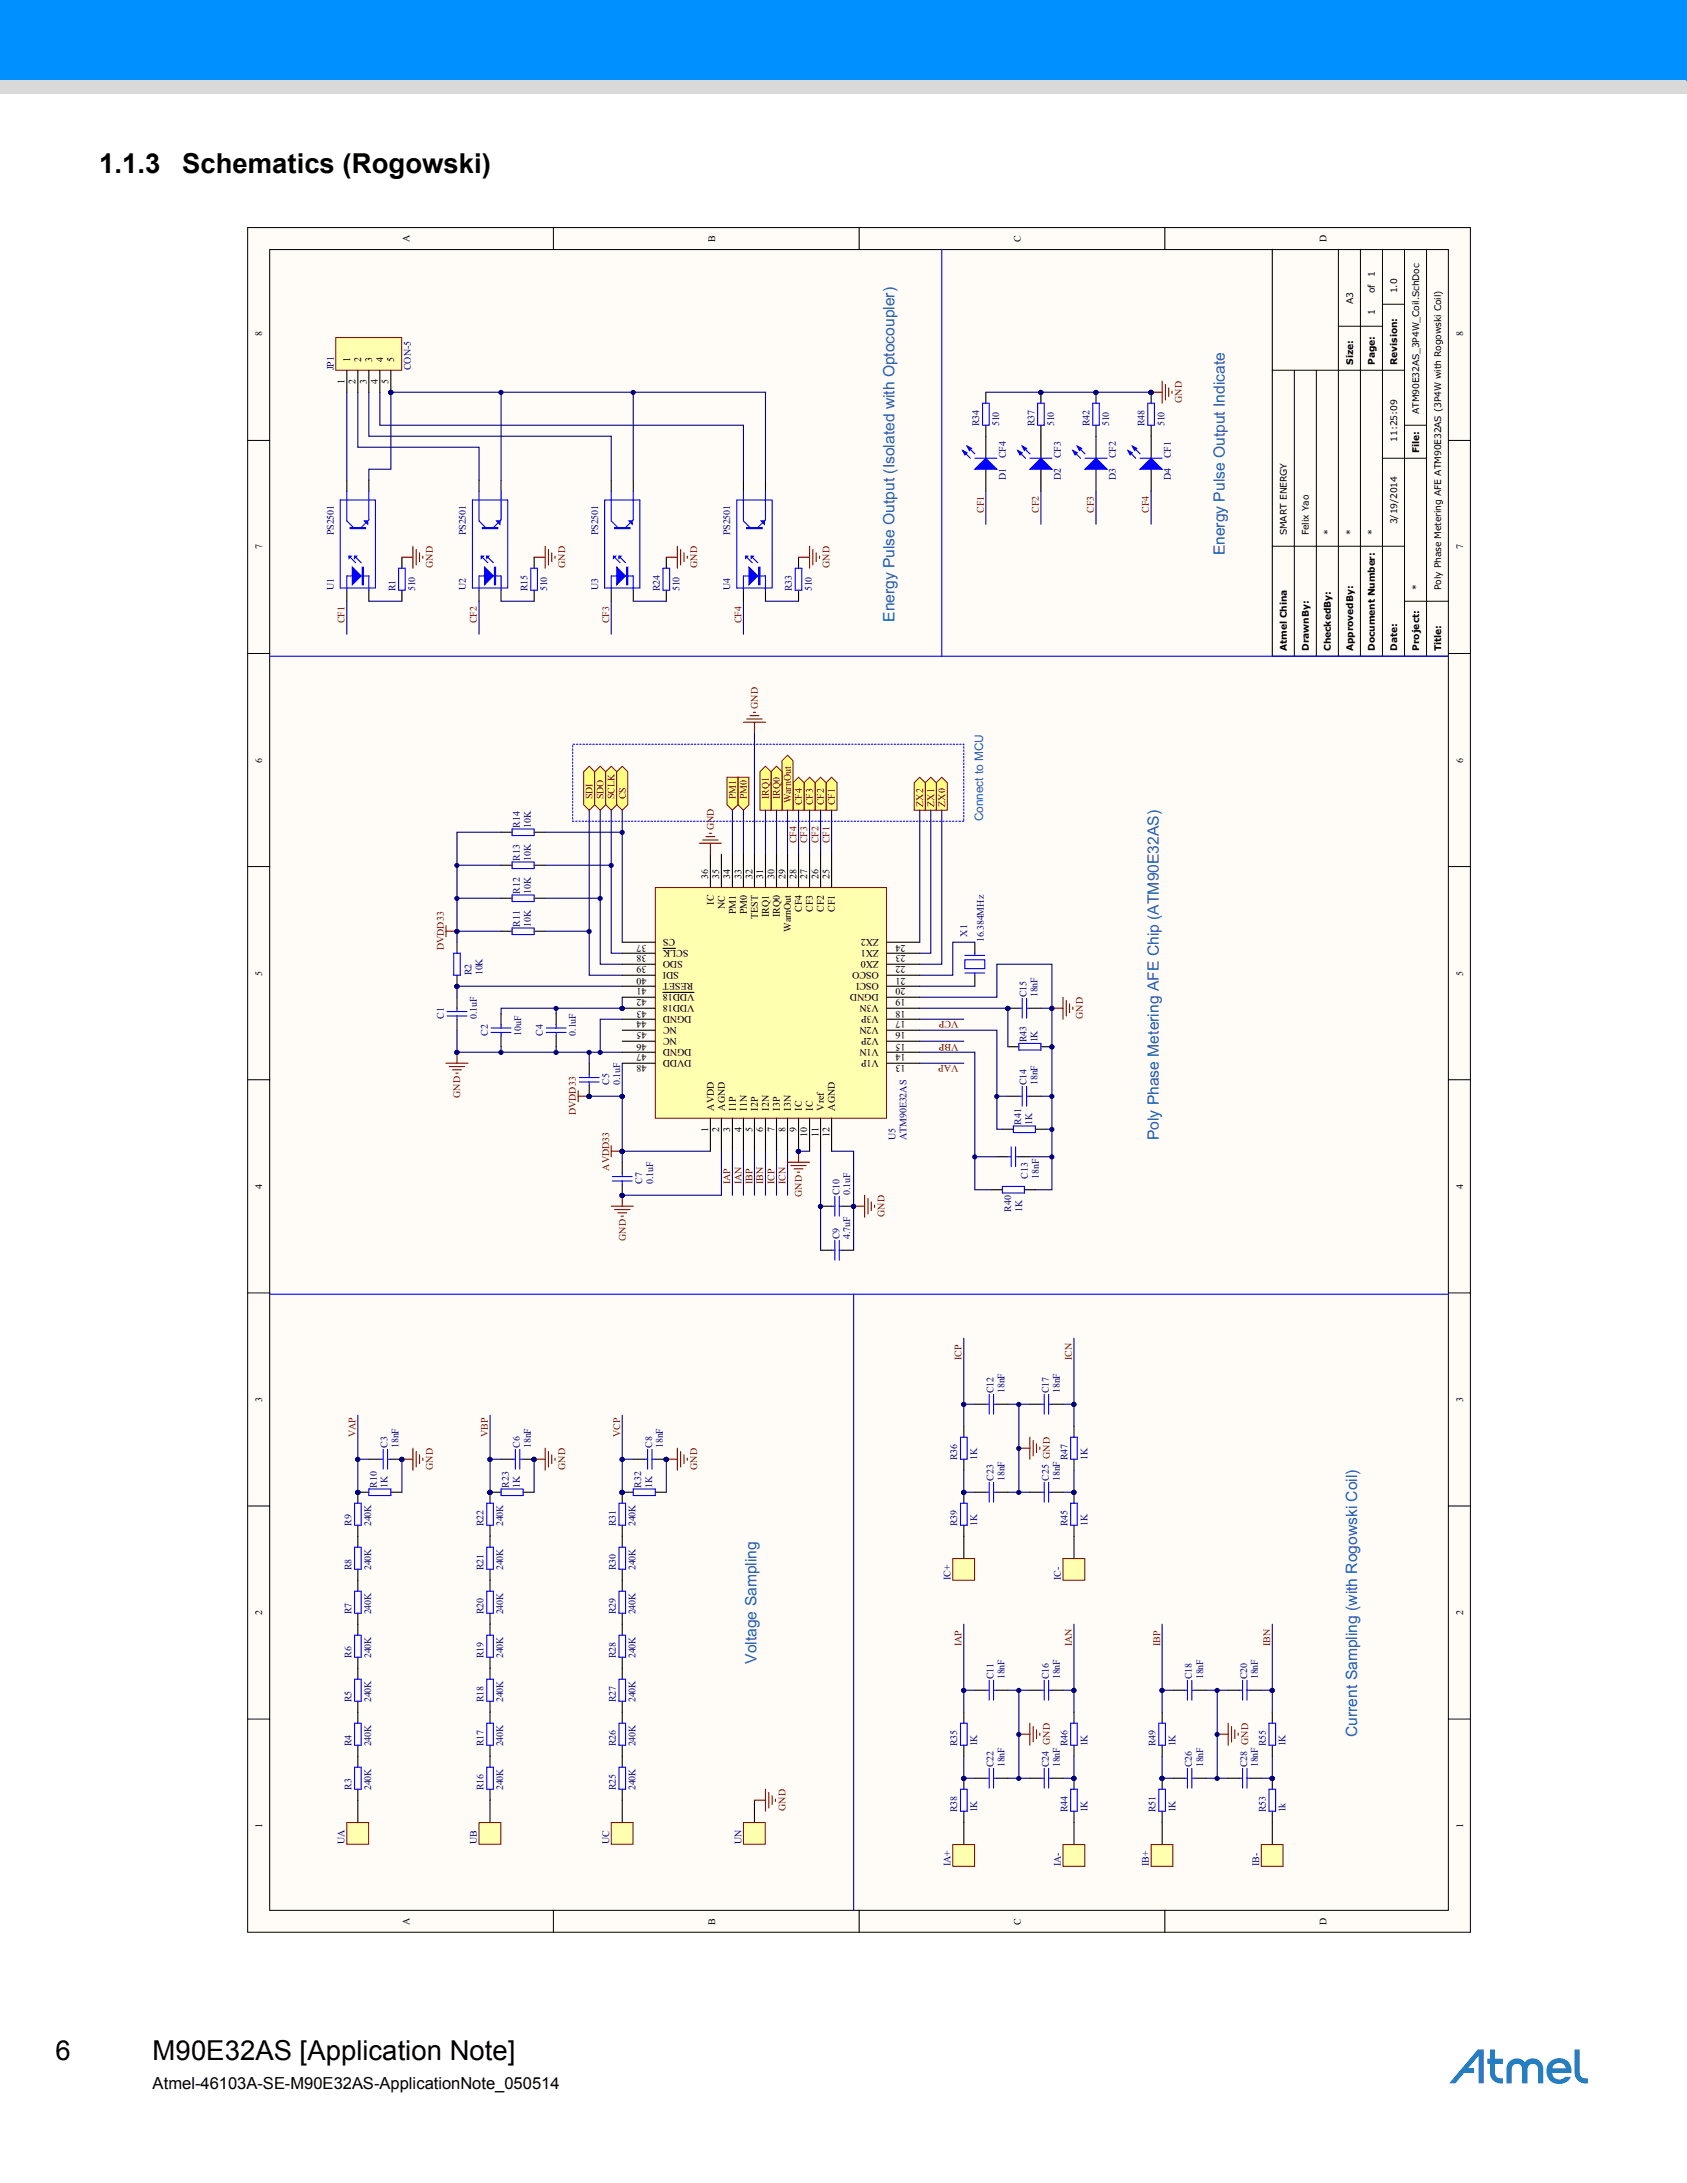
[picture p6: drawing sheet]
<svg xmlns="http://www.w3.org/2000/svg" width="216mm" height="279mm" viewBox="0 0 216 279" stroke-linecap="round" stroke-linejoin="round" font-family="sans-serif">
<defs><g id="words">
<g font-size="3.5">
<text x="12.7" y="22.2">1.1.3</text>
<text x="23.3" y="22.2">Schematics (Rogowski)</text>
<text x="7.1" y="263.7">6</text>
<text x="19.5" y="263.7">M90E32AS [Application Note]</text>
</g>
<text font-size="2.1" x="19.5" y="267.3">Atmel-46103A-SE-M90E32AS-ApplicationNote_050514</text>
<g font-size="2" fill="#1a63b3">
<text x="156.8" y="71.1" transform="rotate(-90 156.8 71.1)">Energy Pulse Output Indicate</text>
<text x="114.5" y="79.6" transform="rotate(-90 114.5 79.6)">Energy Pulse Output (Isolated with Optocoupler)</text>
<text x="148.3" y="145.9" transform="rotate(-90 148.3 145.9)">Poly Phase Metering AFE Chip (ATM90E32AS)</text>
<text x="96.8" y="213" transform="rotate(-90 96.8 213)">Voltage Sampling</text>
<text x="173.7" y="222.3" transform="rotate(-90 173.7 222.3)">Current Sampling (with Rogowski Coil)</text>
</g>
<text font-size="1.5" fill="#1a63b3" x="125.8" y="105.1" transform="rotate(-90 125.8 105.1)">Connect to MCU</text>
<g font-size="1.3">
<text x="52.4" y="31" transform="rotate(-90 52.4 31)">A</text>
<text x="91.5" y="30.9" transform="rotate(-90 91.5 30.9)">B</text>
<text x="130.6" y="30.9" transform="rotate(-90 130.6 30.9)">C</text>
<text x="169.8" y="31" transform="rotate(-90 169.8 31)">D</text>
<text x="33.5" y="43" transform="rotate(-90 33.5 43)">8</text>
<text x="44.8" y="46.4" transform="rotate(-90 44.8 46.4)">1</text>
<text x="46.2" y="46.4" transform="rotate(-90 46.2 46.4)">2</text>
<text x="47.6" y="46.4" transform="rotate(-90 47.6 46.4)">3</text>
<text x="49" y="46.4" transform="rotate(-90 49 46.4)">4</text>
<text x="50.5" y="46.4" transform="rotate(-90 50.5 46.4)">5</text>
<text x="187.2" y="43" transform="rotate(-90 187.2 43)">8</text>
<text x="44.1" y="49.2" transform="rotate(-90 44.1 49.2)">1</text>
<text x="45.5" y="49.2" transform="rotate(-90 45.5 49.2)">2</text>
<text x="46.9" y="49.2" transform="rotate(-90 46.9 49.2)">3</text>
<text x="48.4" y="49.2" transform="rotate(-90 48.4 49.2)">4</text>
<text x="49.7" y="49.2" transform="rotate(-90 49.7 49.2)">5</text>
<text x="33.5" y="70.3" transform="rotate(-90 33.5 70.3)">7</text>
<text x="187.2" y="70.3" transform="rotate(-90 187.2 70.3)">7</text>
<text x="33.5" y="97.6" transform="rotate(-90 33.5 97.6)">6</text>
<text x="187.2" y="97.6" transform="rotate(-90 187.2 97.6)">6</text>
<text x="90.6" y="112.4" transform="rotate(-90 90.6 112.4)">36</text>
<text x="92" y="112.4" transform="rotate(-90 92 112.4)">35</text>
<text x="93.5" y="112.4" transform="rotate(-90 93.5 112.4)">34</text>
<text x="94.9" y="112.4" transform="rotate(-90 94.9 112.4)">33</text>
<text x="96.3" y="112.4" transform="rotate(-90 96.3 112.4)">32</text>
<text x="97.7" y="112.4" transform="rotate(-90 97.7 112.4)">31</text>
<text x="99.1" y="112.4" transform="rotate(-90 99.1 112.4)">30</text>
<text x="100.5" y="112.4" transform="rotate(-90 100.5 112.4)">29</text>
<text x="101.9" y="112.4" transform="rotate(-90 101.9 112.4)">28</text>
<text x="103.3" y="112.4" transform="rotate(-90 103.3 112.4)">27</text>
<text x="104.7" y="112.4" transform="rotate(-90 104.7 112.4)">26</text>
<text x="106.2" y="112.4" transform="rotate(-90 106.2 112.4)">25</text>
<text x="91.4" y="115.8" transform="rotate(-90 91.4 115.8)">IC</text>
<text x="92.8" y="116.3" transform="rotate(-90 92.8 116.3)">NC</text>
<text x="94.2" y="117" transform="rotate(-90 94.2 117)">PM1</text>
<text x="95.6" y="117" transform="rotate(-90 95.6 117)">PM0</text>
<text x="97" y="117.6" transform="rotate(-90 97 117.6)">TEST</text>
<text x="98.4" y="117.4" transform="rotate(-90 98.4 117.4)">IRQ1</text>
<text x="99.8" y="117.4" transform="rotate(-90 99.8 117.4)">IRQ0</text>
<text x="101.2" y="119.3" transform="rotate(-90 101.2 119.3)">WarnOut</text>
<text x="102.6" y="116.7" transform="rotate(-90 102.6 116.7)">CF4</text>
<text x="104" y="116.7" transform="rotate(-90 104 116.7)">CF3</text>
<text x="105.4" y="116.7" transform="rotate(-90 105.4 116.7)">CF2</text>
<text x="106.8" y="116.7" transform="rotate(-90 106.8 116.7)">CF1</text>
<text x="33.5" y="124.9" transform="rotate(-90 33.5 124.9)">5</text>
<text x="82.7" y="120.9" transform="rotate(-180 82.7 120.9)">37</text>
<text x="82.7" y="123.7" transform="rotate(-180 82.7 123.7)">39</text>
<text x="82.7" y="125.1" transform="rotate(-180 82.7 125.1)">40</text>
<text x="82.7" y="122.3" transform="rotate(-180 82.7 122.3)">38</text>
<text x="86.4" y="120.2" transform="rotate(-180 86.4 120.2)">CS</text>
<text x="86.9" y="124.4" transform="rotate(-180 86.9 124.4)">SDI</text>
<text x="87.4" y="123" transform="rotate(-180 87.4 123)">SDO</text>
<text x="88.1" y="121.6" transform="rotate(-180 88.1 121.6)">SCLK</text>
<text x="88.7" y="125.8" transform="rotate(-180 88.7 125.8)">RESET</text>
<text x="112.5" y="123" transform="rotate(-180 112.5 123)">ZX0</text>
<text x="112.5" y="121.6" transform="rotate(-180 112.5 121.6)">ZX1</text>
<text x="112.5" y="120.2" transform="rotate(-180 112.5 120.2)">ZX2</text>
<text x="112.5" y="125.8" transform="rotate(-180 112.5 125.8)">OSCI</text>
<text x="112.5" y="124.4" transform="rotate(-180 112.5 124.4)">OSCO</text>
<text x="115.9" y="123.7" transform="rotate(-180 115.9 123.7)">22</text>
<text x="115.9" y="122.3" transform="rotate(-180 115.9 122.3)">23</text>
<text x="115.9" y="120.9" transform="rotate(-180 115.9 120.9)">24</text>
<text x="115.9" y="125.1" transform="rotate(-180 115.9 125.1)">21</text>
<text x="187.2" y="124.9" transform="rotate(-90 187.2 124.9)">5</text>
<text x="82.7" y="126.5" transform="rotate(-180 82.7 126.5)">41</text>
<text x="82.7" y="130.7" transform="rotate(-180 82.7 130.7)">44</text>
<text x="82.7" y="129.3" transform="rotate(-180 82.7 129.3)">43</text>
<text x="82.7" y="127.9" transform="rotate(-180 82.7 127.9)">42</text>
<text x="86.6" y="131.4" transform="rotate(-180 86.6 131.4)">NC</text>
<text x="88.5" y="130" transform="rotate(-180 88.5 130)">DGND</text>
<text x="88.9" y="128.6" transform="rotate(-180 88.9 128.6)">VDD18</text>
<text x="88.9" y="127.2" transform="rotate(-180 88.9 127.2)">VDD18</text>
<text x="112.5" y="131.4" transform="rotate(-180 112.5 131.4)">V2N</text>
<text x="112.5" y="127.2" transform="rotate(-180 112.5 127.2)">DGND</text>
<text x="112.5" y="130" transform="rotate(-180 112.5 130)">V3P</text>
<text x="112.5" y="128.6" transform="rotate(-180 112.5 128.6)">V3N</text>
<text x="115.9" y="127.9" transform="rotate(-180 115.9 127.9)">19</text>
<text x="115.9" y="130.7" transform="rotate(-180 115.9 130.7)">17</text>
<text x="115.9" y="129.3" transform="rotate(-180 115.9 129.3)">18</text>
<text x="115.9" y="126.5" transform="rotate(-180 115.9 126.5)">20</text>
<text x="82.7" y="134.9" transform="rotate(-180 82.7 134.9)">47</text>
<text x="82.7" y="136.4" transform="rotate(-180 82.7 136.4)">48</text>
<text x="82.7" y="133.6" transform="rotate(-180 82.7 133.6)">46</text>
<text x="82.7" y="132.1" transform="rotate(-180 82.7 132.1)">45</text>
<text x="86.6" y="132.8" transform="rotate(-180 86.6 132.8)">NC</text>
<text x="88.5" y="134.2" transform="rotate(-180 88.5 134.2)">DGND</text>
<text x="88.5" y="135.7" transform="rotate(-180 88.5 135.7)">DVDD</text>
<text x="112.5" y="134.2" transform="rotate(-180 112.5 134.2)">V1N</text>
<text x="112.5" y="135.7" transform="rotate(-180 112.5 135.7)">V1P</text>
<text x="112.5" y="132.8" transform="rotate(-180 112.5 132.8)">V2P</text>
<text x="115.9" y="134.9" transform="rotate(-180 115.9 134.9)">14</text>
<text x="115.9" y="132.1" transform="rotate(-180 115.9 132.1)">16</text>
<text x="115.9" y="136.4" transform="rotate(-180 115.9 136.4)">13</text>
<text x="115.9" y="133.6" transform="rotate(-180 115.9 133.6)">15</text>
<text x="91.4" y="142.1" transform="rotate(-90 91.4 142.1)">AVDD</text>
<text x="92.8" y="142.1" transform="rotate(-90 92.8 142.1)">AGND</text>
<text x="94.2" y="142.1" transform="rotate(-90 94.2 142.1)">I1P</text>
<text x="95.6" y="142.1" transform="rotate(-90 95.6 142.1)">I1N</text>
<text x="97" y="142.1" transform="rotate(-90 97 142.1)">I2P</text>
<text x="98.4" y="142.1" transform="rotate(-90 98.4 142.1)">I2N</text>
<text x="99.8" y="142.1" transform="rotate(-90 99.8 142.1)">I3P</text>
<text x="101.2" y="142.1" transform="rotate(-90 101.2 142.1)">I3N</text>
<text x="102.6" y="142.1" transform="rotate(-90 102.6 142.1)">IC</text>
<text x="104" y="142.1" transform="rotate(-90 104 142.1)">IC</text>
<text x="105.4" y="142.1" transform="rotate(-90 105.4 142.1)">Vref</text>
<text x="106.8" y="142.1" transform="rotate(-90 106.8 142.1)">AGND</text>
<text x="90.6" y="144.9" transform="rotate(-90 90.6 144.9)">1</text>
<text x="92" y="144.9" transform="rotate(-90 92 144.9)">2</text>
<text x="93.5" y="144.9" transform="rotate(-90 93.5 144.9)">3</text>
<text x="94.9" y="144.9" transform="rotate(-90 94.9 144.9)">4</text>
<text x="96.3" y="144.9" transform="rotate(-90 96.3 144.9)">5</text>
<text x="97.7" y="144.9" transform="rotate(-90 97.7 144.9)">6</text>
<text x="99.1" y="144.9" transform="rotate(-90 99.1 144.9)">7</text>
<text x="100.5" y="144.9" transform="rotate(-90 100.5 144.9)">8</text>
<text x="101.9" y="144.9" transform="rotate(-90 101.9 144.9)">9</text>
<text x="103.3" y="145.5" transform="rotate(-90 103.3 145.5)">10</text>
<text x="104.7" y="145.5" transform="rotate(-90 104.7 145.5)">11</text>
<text x="106.2" y="145.5" transform="rotate(-90 106.2 145.5)">12</text>
<text x="33.5" y="152.1" transform="rotate(-90 33.5 152.1)">4</text>
<text x="187.2" y="152.1" transform="rotate(-90 187.2 152.1)">4</text>
<text x="33.5" y="179.4" transform="rotate(-90 33.5 179.4)">3</text>
<text x="187.2" y="179.4" transform="rotate(-90 187.2 179.4)">3</text>
<text x="33.5" y="206.7" transform="rotate(-90 33.5 206.7)">2</text>
<text x="187.2" y="206.7" transform="rotate(-90 187.2 206.7)">2</text>
<text x="33.5" y="234" transform="rotate(-90 33.5 234)">1</text>
<text x="187.2" y="234" transform="rotate(-90 187.2 234)">1</text>
<text x="52.4" y="246.4" transform="rotate(-90 52.4 246.4)">A</text>
<text x="91.5" y="246.3" transform="rotate(-90 91.5 246.3)">B</text>
<text x="130.6" y="246.3" transform="rotate(-90 130.6 246.3)">C</text>
<text x="169.8" y="246.4" transform="rotate(-90 169.8 246.4)">D</text>
</g>
<g font-size="1.3" fill="#000080">
<text x="42.7" y="47.4" transform="rotate(-90 42.7 47.4)">JP1</text>
<text x="52.6" y="47.4" transform="rotate(-90 52.6 47.4)">CON-5</text>
<text x="125.3" y="54.6" transform="rotate(-90 125.3 54.6)">R34</text>
<text x="127.9" y="54.6" transform="rotate(-90 127.9 54.6)">510</text>
<text x="128.7" y="58.6" transform="rotate(-90 128.7 58.6)">CF4</text>
<text x="132.4" y="54.6" transform="rotate(-90 132.4 54.6)">R37</text>
<text x="134.9" y="54.6" transform="rotate(-90 134.9 54.6)">510</text>
<text x="135.8" y="58.6" transform="rotate(-90 135.8 58.6)">CF3</text>
<text x="139.4" y="54.6" transform="rotate(-90 139.4 54.6)">R42</text>
<text x="142" y="54.6" transform="rotate(-90 142 54.6)">510</text>
<text x="142.8" y="58.6" transform="rotate(-90 142.8 58.6)">CF2</text>
<text x="146.5" y="54.6" transform="rotate(-90 146.5 54.6)">R48</text>
<text x="149" y="54.6" transform="rotate(-90 149 54.6)">510</text>
<text x="149.8" y="58.6" transform="rotate(-90 149.8 58.6)">CF1</text>
<text x="128.7" y="61.5" transform="rotate(-90 128.7 61.5)">D1</text>
<text x="135.8" y="61.5" transform="rotate(-90 135.8 61.5)">D2</text>
<text x="142.8" y="61.5" transform="rotate(-90 142.8 61.5)">D3</text>
<text x="149.8" y="61.5" transform="rotate(-90 149.8 61.5)">D4</text>
<text x="42.7" y="68.5" transform="rotate(-90 42.7 68.5)">PS2501</text>
<text x="59.6" y="68.5" transform="rotate(-90 59.6 68.5)">PS2501</text>
<text x="76.5" y="68.5" transform="rotate(-90 76.5 68.5)">PS2501</text>
<text x="93.5" y="68.5" transform="rotate(-90 93.5 68.5)">PS2501</text>
<text x="42.7" y="75.5" transform="rotate(-90 42.7 75.5)">U1</text>
<text x="50.6" y="75.7" transform="rotate(-90 50.6 75.7)">R1</text>
<text x="53.1" y="75.7" transform="rotate(-90 53.1 75.7)">510</text>
<text x="59.6" y="75.5" transform="rotate(-90 59.6 75.5)">U2</text>
<text x="67.5" y="75.7" transform="rotate(-90 67.5 75.7)">R15</text>
<text x="70" y="75.7" transform="rotate(-90 70 75.7)">510</text>
<text x="76.5" y="75.5" transform="rotate(-90 76.5 75.5)">U3</text>
<text x="84.4" y="75.7" transform="rotate(-90 84.4 75.7)">R24</text>
<text x="87" y="75.7" transform="rotate(-90 87 75.7)">510</text>
<text x="93.5" y="75.5" transform="rotate(-90 93.5 75.5)">U4</text>
<text x="101.3" y="75.7" transform="rotate(-90 101.3 75.7)">R33</text>
<text x="103.9" y="75.7" transform="rotate(-90 103.9 75.7)">510</text>
<text x="66.5" y="106" transform="rotate(-90 66.5 106)">R14</text>
<text x="67.9" y="106" transform="rotate(-90 67.9 106)">10K</text>
<text x="66.5" y="110.2" transform="rotate(-90 66.5 110.2)">R13</text>
<text x="67.9" y="110.2" transform="rotate(-90 67.9 110.2)">10K</text>
<text x="66.5" y="118.6" transform="rotate(-90 66.5 118.6)">R11</text>
<text x="66.5" y="114.4" transform="rotate(-90 66.5 114.4)">R12</text>
<text x="67.9" y="118.6" transform="rotate(-90 67.9 118.6)">10K</text>
<text x="67.9" y="114.4" transform="rotate(-90 67.9 114.4)">10K</text>
<text x="123.8" y="119.9" transform="rotate(-90 123.8 119.9)">X1</text>
<text x="60.3" y="124.8" transform="rotate(-90 60.3 124.8)">R2</text>
<text x="61.7" y="124.8" transform="rotate(-90 61.7 124.8)">10K</text>
<text x="125.9" y="120.6" transform="rotate(-90 125.9 120.6)">16.384MHz</text>
<text x="56.8" y="130.4" transform="rotate(-90 56.8 130.4)">C1</text>
<text x="61" y="130.4" transform="rotate(-90 61 130.4)">0.1uF</text>
<text x="131.4" y="127.6" transform="rotate(-90 131.4 127.6)">C15</text>
<text x="132.8" y="127.6" transform="rotate(-90 132.8 127.6)">18nF</text>
<text x="62.4" y="132.6" transform="rotate(-90 62.4 132.6)">C2</text>
<text x="66.7" y="132.6" transform="rotate(-90 66.7 132.6)">10uF</text>
<text x="69.5" y="132.6" transform="rotate(-90 69.5 132.6)">C4</text>
<text x="73.7" y="132.6" transform="rotate(-90 73.7 132.6)">0.1uF</text>
<text x="131.4" y="133.4" transform="rotate(-90 131.4 133.4)">R43</text>
<text x="132.8" y="133.4" transform="rotate(-90 132.8 133.4)">1K</text>
<text x="78" y="138.9" transform="rotate(-90 78 138.9)">C5</text>
<text x="79.3" y="138.9" transform="rotate(-90 79.3 138.9)">0.1uF</text>
<text x="130.7" y="144" transform="rotate(-90 130.7 144)">R41</text>
<text x="131.4" y="138.9" transform="rotate(-90 131.4 138.9)">C14</text>
<text x="132.1" y="144" transform="rotate(-90 132.1 144)">1K</text>
<text x="132.8" y="138.9" transform="rotate(-90 132.8 138.9)">18nF</text>
<text x="114.6" y="145.9" transform="rotate(-90 114.6 145.9)">U5</text>
<text x="116" y="145.9" transform="rotate(-90 116 145.9)">ATM90E32AS</text>
<text x="82.2" y="151.6" transform="rotate(-90 82.2 151.6)">C7</text>
<text x="83.6" y="151.6" transform="rotate(-90 83.6 151.6)">0.1uF</text>
<text x="107.4" y="153" transform="rotate(-90 107.4 153)">C10</text>
<text x="108.8" y="153" transform="rotate(-90 108.8 153)">0.1uF</text>
<text x="129.4" y="155.1" transform="rotate(-90 129.4 155.1)">R40</text>
<text x="130.8" y="155.1" transform="rotate(-90 130.8 155.1)">1K</text>
<text x="131.5" y="150.9" transform="rotate(-90 131.5 150.9)">C13</text>
<text x="132.9" y="150.9" transform="rotate(-90 132.9 150.9)">18nF</text>
<text x="107.4" y="158.6" transform="rotate(-90 107.4 158.6)">C9</text>
<text x="108.8" y="158.6" transform="rotate(-90 108.8 158.6)">4.7uF</text>
<text x="127.2" y="178.3" transform="rotate(-90 127.2 178.3)">C12</text>
<text x="128.6" y="178.3" transform="rotate(-90 128.6 178.3)">18nF</text>
<text x="134.2" y="178.3" transform="rotate(-90 134.2 178.3)">C17</text>
<text x="135.6" y="178.3" transform="rotate(-90 135.6 178.3)">18nF</text>
<text x="49.6" y="185.3" transform="rotate(-90 49.6 185.3)">C3</text>
<text x="51" y="185.3" transform="rotate(-90 51 185.3)">18nF</text>
<text x="66.5" y="185.3" transform="rotate(-90 66.5 185.3)">C6</text>
<text x="67.9" y="185.3" transform="rotate(-90 67.9 185.3)">18nF</text>
<text x="83.5" y="185.3" transform="rotate(-90 83.5 185.3)">C8</text>
<text x="84.8" y="185.3" transform="rotate(-90 84.8 185.3)">18nF</text>
<text x="48.2" y="190.4" transform="rotate(-90 48.2 190.4)">R10</text>
<text x="49.6" y="190.4" transform="rotate(-90 49.6 190.4)">1K</text>
<text x="65.1" y="190.4" transform="rotate(-90 65.1 190.4)">R23</text>
<text x="66.5" y="190.4" transform="rotate(-90 66.5 190.4)">1K</text>
<text x="82" y="190.4" transform="rotate(-90 82 190.4)">R32</text>
<text x="83.5" y="190.4" transform="rotate(-90 83.5 190.4)">1K</text>
<text x="122.5" y="186.9" transform="rotate(-90 122.5 186.9)">R36</text>
<text x="125" y="186.9" transform="rotate(-90 125 186.9)">1K</text>
<text x="127.2" y="189.6" transform="rotate(-90 127.2 189.6)">C23</text>
<text x="128.6" y="189.6" transform="rotate(-90 128.6 189.6)">18nF</text>
<text x="134.2" y="189.6" transform="rotate(-90 134.2 189.6)">C25 GND</text>
<text x="135.6" y="189.6" transform="rotate(-90 135.6 189.6)">18nF</text>
<text x="136.6" y="186.9" transform="rotate(-90 136.6 186.9)">R47</text>
<text x="139.2" y="186.9" transform="rotate(-90 139.2 186.9)">1K</text>
<text x="45" y="195.3" transform="rotate(-90 45 195.3)">R9</text>
<text x="47.5" y="195.3" transform="rotate(-90 47.5 195.3)">240K</text>
<text x="61.9" y="195.3" transform="rotate(-90 61.9 195.3)">R22</text>
<text x="64.4" y="195.3" transform="rotate(-90 64.4 195.3)">240K</text>
<text x="78.8" y="195.3" transform="rotate(-90 78.8 195.3)">R31</text>
<text x="81.3" y="195.3" transform="rotate(-90 81.3 195.3)">240K</text>
<text x="122.5" y="195.3" transform="rotate(-90 122.5 195.3)">R39</text>
<text x="125" y="195.3" transform="rotate(-90 125 195.3)">1K</text>
<text x="136.6" y="195.3" transform="rotate(-90 136.6 195.3)">R45</text>
<text x="139.2" y="195.3" transform="rotate(-90 139.2 195.3)">1K</text>
<text x="45" y="201" transform="rotate(-90 45 201)">R8</text>
<text x="47.5" y="201" transform="rotate(-90 47.5 201)">240K</text>
<text x="61.9" y="201" transform="rotate(-90 61.9 201)">R21</text>
<text x="64.4" y="201" transform="rotate(-90 64.4 201)">240K</text>
<text x="78.8" y="201" transform="rotate(-90 78.8 201)">R30</text>
<text x="81.3" y="201" transform="rotate(-90 81.3 201)">240K</text>
<text x="121.7" y="202.3" transform="rotate(-90 121.7 202.3)">IC+</text>
<text x="135.8" y="202.3" transform="rotate(-90 135.8 202.3)">IC-</text>
<text x="45" y="206.6" transform="rotate(-90 45 206.6)">R7</text>
<text x="47.5" y="206.6" transform="rotate(-90 47.5 206.6)">240K</text>
<text x="61.9" y="206.6" transform="rotate(-90 61.9 206.6)">R20</text>
<text x="64.4" y="206.6" transform="rotate(-90 64.4 206.6)">240K</text>
<text x="78.8" y="206.6" transform="rotate(-90 78.8 206.6)">R29</text>
<text x="81.3" y="206.6" transform="rotate(-90 81.3 206.6)">240K</text>
<text x="45" y="212.2" transform="rotate(-90 45 212.2)">R6</text>
<text x="47.5" y="212.2" transform="rotate(-90 47.5 212.2)">240K</text>
<text x="61.9" y="212.2" transform="rotate(-90 61.9 212.2)">R19</text>
<text x="64.4" y="212.2" transform="rotate(-90 64.4 212.2)">240K</text>
<text x="78.8" y="212.2" transform="rotate(-90 78.8 212.2)">R28</text>
<text x="81.3" y="212.2" transform="rotate(-90 81.3 212.2)">240K</text>
<text x="127.2" y="214.9" transform="rotate(-90 127.2 214.9)">C11</text>
<text x="128.6" y="214.9" transform="rotate(-90 128.6 214.9)">18nF</text>
<text x="134.2" y="214.9" transform="rotate(-90 134.2 214.9)">C16</text>
<text x="135.6" y="214.9" transform="rotate(-90 135.6 214.9)">18nF</text>
<text x="152.5" y="214.9" transform="rotate(-90 152.5 214.9)">C18</text>
<text x="154" y="214.9" transform="rotate(-90 154 214.9)">18nF</text>
<text x="159.6" y="214.9" transform="rotate(-90 159.6 214.9)">C20</text>
<text x="161" y="214.9" transform="rotate(-90 161 214.9)">18nF</text>
<text x="45" y="217.9" transform="rotate(-90 45 217.9)">R5</text>
<text x="47.5" y="217.9" transform="rotate(-90 47.5 217.9)">240K</text>
<text x="61.9" y="217.9" transform="rotate(-90 61.9 217.9)">R18</text>
<text x="64.4" y="217.9" transform="rotate(-90 64.4 217.9)">240K</text>
<text x="78.8" y="217.9" transform="rotate(-90 78.8 217.9)">R27</text>
<text x="81.3" y="217.9" transform="rotate(-90 81.3 217.9)">240K</text>
<text x="45" y="223.5" transform="rotate(-90 45 223.5)">R4</text>
<text x="47.5" y="223.5" transform="rotate(-90 47.5 223.5)">240K</text>
<text x="61.9" y="223.5" transform="rotate(-90 61.9 223.5)">R17</text>
<text x="64.4" y="223.5" transform="rotate(-90 64.4 223.5)">240K</text>
<text x="78.8" y="223.5" transform="rotate(-90 78.8 223.5)">R26</text>
<text x="81.3" y="223.5" transform="rotate(-90 81.3 223.5)">240K</text>
<text x="122.5" y="223.5" transform="rotate(-90 122.5 223.5)">R35</text>
<text x="125" y="223.5" transform="rotate(-90 125 223.5)">1K</text>
<text x="127.2" y="226.2" transform="rotate(-90 127.2 226.2)">C22</text>
<text x="128.6" y="226.2" transform="rotate(-90 128.6 226.2)">18nF</text>
<text x="134.2" y="226.2" transform="rotate(-90 134.2 226.2)">C24 GND</text>
<text x="135.6" y="226.2" transform="rotate(-90 135.6 226.2)">18nF</text>
<text x="136.6" y="223.5" transform="rotate(-90 136.6 223.5)">R46</text>
<text x="139.2" y="223.5" transform="rotate(-90 139.2 223.5)">1K</text>
<text x="147.9" y="223.5" transform="rotate(-90 147.9 223.5)">R49</text>
<text x="150.4" y="223.5" transform="rotate(-90 150.4 223.5)">1K</text>
<text x="152.5" y="226.2" transform="rotate(-90 152.5 226.2)">C26</text>
<text x="154" y="226.2" transform="rotate(-90 154 226.2)">18nF</text>
<text x="159.6" y="226.2" transform="rotate(-90 159.6 226.2)">C28 GND</text>
<text x="161" y="226.2" transform="rotate(-90 161 226.2)">18nF</text>
<text x="162" y="223.5" transform="rotate(-90 162 223.5)">R55</text>
<text x="164.5" y="223.5" transform="rotate(-90 164.5 223.5)">1K</text>
<text x="45" y="229.1" transform="rotate(-90 45 229.1)">R3</text>
<text x="47.5" y="229.1" transform="rotate(-90 47.5 229.1)">240K</text>
<text x="61.9" y="229.1" transform="rotate(-90 61.9 229.1)">R16</text>
<text x="64.4" y="229.1" transform="rotate(-90 64.4 229.1)">240K</text>
<text x="78.8" y="229.1" transform="rotate(-90 78.8 229.1)">R25</text>
<text x="81.3" y="229.1" transform="rotate(-90 81.3 229.1)">240K</text>
<text x="122.5" y="232" transform="rotate(-90 122.5 232)">R38</text>
<text x="125" y="232" transform="rotate(-90 125 232)">1K</text>
<text x="136.6" y="232" transform="rotate(-90 136.6 232)">R44</text>
<text x="139.2" y="232" transform="rotate(-90 139.2 232)">1K</text>
<text x="147.9" y="232" transform="rotate(-90 147.9 232)">R51</text>
<text x="150.4" y="232" transform="rotate(-90 150.4 232)">1K</text>
<text x="162" y="232" transform="rotate(-90 162 232)">R53</text>
<text x="164.5" y="232" transform="rotate(-90 164.5 232)">1k</text>
<text x="44.1" y="236.1" transform="rotate(-90 44.1 236.1)">UA</text>
<text x="61" y="236.1" transform="rotate(-90 61 236.1)">UB</text>
<text x="78" y="236.1" transform="rotate(-90 78 236.1)">UC</text>
<text x="94.9" y="236.1" transform="rotate(-90 94.9 236.1)">UN</text>
<text x="121.7" y="238.9" transform="rotate(-90 121.7 238.9)">IA+</text>
<text x="135.8" y="238.9" transform="rotate(-90 135.8 238.9)">IA-</text>
<text x="147" y="238.9" transform="rotate(-90 147 238.9)">IB+</text>
<text x="161.2" y="238.9" transform="rotate(-90 161.2 238.9)">IB-</text>
</g>
<g font-size="1.3" fill="#800000">
<text x="151.3" y="51.6" transform="rotate(-90 151.3 51.6)">GND</text>
<text x="125.9" y="65.7" transform="rotate(-90 125.9 65.7)">CF1</text>
<text x="132.9" y="65.7" transform="rotate(-90 132.9 65.7)">CF2</text>
<text x="140" y="65.7" transform="rotate(-90 140 65.7)">CF3</text>
<text x="147" y="65.7" transform="rotate(-90 147 65.7)">CF4</text>
<text x="55.4" y="72.7" transform="rotate(-90 55.4 72.7)">GND</text>
<text x="72.3" y="72.7" transform="rotate(-90 72.3 72.7)">GND</text>
<text x="89.2" y="72.7" transform="rotate(-90 89.2 72.7)">GND</text>
<text x="106.2" y="72.7" transform="rotate(-90 106.2 72.7)">GND</text>
<text x="44.1" y="79.8" transform="rotate(-90 44.1 79.8)">CF1</text>
<text x="61" y="79.8" transform="rotate(-90 61 79.8)">CF2</text>
<text x="78" y="79.8" transform="rotate(-90 78 79.8)">CF3</text>
<text x="94.9" y="79.8" transform="rotate(-90 94.9 79.8)">CF4</text>
<text x="97" y="90.7" transform="rotate(-90 97 90.7)">GND</text>
<text x="75.8" y="102.3" transform="rotate(-90 75.8 102.3)">SDI</text>
<text x="77.2" y="102.3" transform="rotate(-90 77.2 102.3)">SDO</text>
<text x="78.7" y="102.3" transform="rotate(-90 78.7 102.3)">SCLK</text>
<text x="80.1" y="102.3" transform="rotate(-90 80.1 102.3)">CS</text>
<text x="91.4" y="106.2" transform="rotate(-90 91.4 106.2)">GND</text>
<text x="94.2" y="102.3" transform="rotate(-90 94.2 102.3)">PM1</text>
<text x="95.6" y="102.3" transform="rotate(-90 95.6 102.3)">PM0</text>
<text x="98.4" y="102.3" transform="rotate(-90 98.4 102.3)">IRQ1</text>
<text x="99.8" y="102.3" transform="rotate(-90 99.8 102.3)">IRQ0</text>
<text x="101.2" y="102.8" transform="rotate(-90 101.2 102.8)">WarnOut</text>
<text x="101.9" y="107.9" transform="rotate(-90 101.9 107.9)">CF4</text>
<text x="102.6" y="103.1" transform="rotate(-90 102.6 103.1)">CF4</text>
<text x="103.3" y="107.9" transform="rotate(-90 103.3 107.9)">CF3</text>
<text x="104" y="103.1" transform="rotate(-90 104 103.1)">CF3</text>
<text x="104.7" y="107.9" transform="rotate(-90 104.7 107.9)">CF2</text>
<text x="105.4" y="103.1" transform="rotate(-90 105.4 103.1)">CF2</text>
<text x="106.2" y="107.9" transform="rotate(-90 106.2 107.9)">CF1</text>
<text x="106.8" y="103.1" transform="rotate(-90 106.8 103.1)">CF1</text>
<text x="118.1" y="103.2" transform="rotate(-90 118.1 103.2)">ZX2</text>
<text x="119.5" y="103.2" transform="rotate(-90 119.5 103.2)">ZX1</text>
<text x="121" y="103.2" transform="rotate(-90 121 103.2)">ZX0</text>
<text x="56.8" y="121.6" transform="rotate(-90 56.8 121.6)">DVDD33</text>
<text x="122.7" y="130.7" transform="rotate(-180 122.7 130.7)">VCP</text>
<text x="138.6" y="130.4" transform="rotate(-90 138.6 130.4)">GND</text>
<text x="122.7" y="136.4" transform="rotate(-180 122.7 136.4)">VAP</text>
<text x="122.7" y="133.6" transform="rotate(-180 122.7 133.6)">VBP</text>
<text x="58.9" y="140.5" transform="rotate(-90 58.9 140.5)">GND</text>
<text x="73.7" y="142.8" transform="rotate(-90 73.7 142.8)">DVDD33</text>
<text x="78" y="149.8" transform="rotate(-90 78 149.8)">AVDD33</text>
<text x="93.5" y="151.6" transform="rotate(-90 93.5 151.6)">IAP</text>
<text x="94.9" y="151.6" transform="rotate(-90 94.9 151.6)">IAN</text>
<text x="96.3" y="151.6" transform="rotate(-90 96.3 151.6)">IBP</text>
<text x="97.7" y="151.6" transform="rotate(-90 97.7 151.6)">IBN</text>
<text x="99.1" y="151.6" transform="rotate(-90 99.1 151.6)">ICP</text>
<text x="100.5" y="151.6" transform="rotate(-90 100.5 151.6)">ICN</text>
<text x="102.6" y="153.2" transform="rotate(-90 102.6 153.2)">GND</text>
<text x="113.2" y="155.7" transform="rotate(-90 113.2 155.7)">GND</text>
<text x="80.1" y="158.8" transform="rotate(-90 80.1 158.8)">GND</text>
<text x="123.1" y="174.1" transform="rotate(-90 123.1 174.1)">ICP</text>
<text x="137.2" y="174.1" transform="rotate(-90 137.2 174.1)">ICN</text>
<text x="45.5" y="184" transform="rotate(-90 45.5 184)">VAP</text>
<text x="62.4" y="184" transform="rotate(-90 62.4 184)">VBP</text>
<text x="79.3" y="184" transform="rotate(-90 79.3 184)">VCP</text>
<text x="55.4" y="188.1" transform="rotate(-90 55.4 188.1)">GND</text>
<text x="72.3" y="188.1" transform="rotate(-90 72.3 188.1)">GND</text>
<text x="89.2" y="188.1" transform="rotate(-90 89.2 188.1)">GND</text>
<text x="123.1" y="210.7" transform="rotate(-90 123.1 210.7)">IAP</text>
<text x="137.2" y="210.7" transform="rotate(-90 137.2 210.7)">IAN</text>
<text x="148.5" y="210.7" transform="rotate(-90 148.5 210.7)">IBP</text>
<text x="162.5" y="210.7" transform="rotate(-90 162.5 210.7)">IBN</text>
<text x="100.5" y="231.8" transform="rotate(-90 100.5 231.8)">GND</text>
</g>
<g font-size="1.2">
<text x="176" y="35.4" transform="rotate(-90 176 35.4)">1</text>
<text x="173.2" y="39" transform="rotate(-90 173.2 39)">A3</text>
<text x="176" y="40.3" transform="rotate(-90 176 40.3)">1</text>
<text x="176" y="37.5" transform="rotate(-90 176 37.5)">of</text>
<text x="178.8" y="37.5" transform="rotate(-90 178.8 37.5)">1.0</text>
<text x="173.2" y="46.7" transform="rotate(-90 173.2 46.7)">Size:</text>
<text x="176" y="46.7" transform="rotate(-90 176 46.7)">Page:</text>
<text x="178.8" y="46.7" transform="rotate(-90 178.8 46.7)">Revision:</text>
<text x="181.6" y="53" transform="rotate(-90 181.6 53)">ATM90E32AS_3P4W_Coil.SchDoc</text>
<text x="178.8" y="56.5" transform="rotate(-90 178.8 56.5)">11:25:09</text>
<text x="181.6" y="58" transform="rotate(-90 181.6 58)">File:</text>
<text x="164.7" y="68.5" transform="rotate(-90 164.7 68.5)">SMART ENERGY</text>
<text x="167.5" y="68.5" transform="rotate(-90 167.5 68.5)">Felix Yao</text>
<text x="170.3" y="68.5" transform="rotate(-90 170.3 68.5)">*</text>
<text x="173.2" y="68.5" transform="rotate(-90 173.2 68.5)">*</text>
<text x="176" y="68.5" transform="rotate(-90 176 68.5)">*</text>
<text x="178.8" y="67.1" transform="rotate(-90 178.8 67.1)">3/19/2014</text>
<text x="181.6" y="75.5" transform="rotate(-90 181.6 75.5)">*</text>
<text x="184.4" y="75.5" transform="rotate(-90 184.4 75.5)">Poly Phase Metering AFE ATM90E32AS (3P4W with Rogowski Coil)</text>
<text x="164.7" y="83.3" transform="rotate(-90 164.7 83.3)">Atmel China</text>
<text x="167.5" y="83.3" transform="rotate(-90 167.5 83.3)">DrawnBy:</text>
<text x="170.3" y="83.3" transform="rotate(-90 170.3 83.3)">CheckedBy:</text>
<text x="173.2" y="83.3" transform="rotate(-90 173.2 83.3)">ApprovedBy:</text>
<text x="176" y="83.3" transform="rotate(-90 176 83.3)">Document Number:</text>
<text x="178.8" y="83.3" transform="rotate(-90 178.8 83.3)">Date:</text>
<text x="181.6" y="83.3" transform="rotate(-90 181.6 83.3)">Project:</text>
<text x="184.4" y="83.3" transform="rotate(-90 184.4 83.3)">Title:</text>
</g>
</g></defs>
<path d="M0 10.2h215.9v1.7h-215.9z" fill="#d9d9d9"/>
<path d="M0 10.2h215.9" fill="none" stroke="#d9d9d9" stroke-width=".17"/>
<path d="M215.8 10.2h.1v1.8h-.1z" fill="#d9d9d9"/>
<path d="M0 11.9h215.9" fill="none" stroke="#d9d9d9" stroke-width=".17"/>
<path d="M0 10.1h.1v1.8h-.1z" fill="#d9d9d9"/>
<path d="M0 0h215.9v10.2h-215.9z" fill="#0090ff"/>
<path d="M0 0h215.9M0 0v10.2M215.9 0v10.2" fill="none" stroke="#0090ff" stroke-width=".13"/>
<path d="M0 10.2h215.9" fill="none" stroke="#0090ff" stroke-width=".17"/>
<path d="M185.5 262.3h17.7v4.4h-17.7z" fill="#fff"/>
<g fill="#0079c2">
<path d="M201.5 262.3h.7v3a.78 .78 0 0 0 1 .7v.6a1.4 1.4 0 0 1-1.7-1.3z"/>
<path d="M193.2 263.9a1.32 1.32 0 0 1 1.9 0 1.34 1.34 0 0 1 1.5-.4 1.34 1.34 0 0 1 .9 1.3v1.8h-.7v-1.8a.68 .68 0 0 0-.6-.7 .68 .68 0 0 0-.7 .7v1.8h-.7v-1.8a.68 .68 0 0 0-.7-.7 .68 .68 0 0 0-.6 .7v1.8h-.7v-2l.1-.3z"/>
<path d="M189.1 262.3h.8v4.3h-.7v-3.5l-1.3 1.6h.8v.6h-1.3l-1.2 1.3h-.7z"/>
<path d="M190.7 262.3h.6v1.2h1v.6h-1v1.2a.77 .77 0 0 0 1.1 .7v.6a1.4 1.4 0 0 1-1.7-1.3v-1.2h-.3v-.6h.3z"/>
<path d="M198.3 263.9a1.66 1.66 0 0 0 .3 2.5 1.66 1.66 0 0 0 2.4-.6h-.7a.94 .94 0 0 1-1 .3 .94 .94 0 0 1-.7-.8h2.5a1.61 1.61 0 0 0-.8-1.7 1.61 1.61 0 0 0-2 .3zM199 264.2a.89 .89 0 0 1 1.4 .5h-1.7z"/>
</g>
<g fill="#fff">
<path d="M175.4 65.8h1.3v8.3h-1.3z"/>
<path d="M176.7 57.8h1.3v16.3h-1.3z"/>
<path d="M25.2 27.5h169.8v221.4h-169.8z"/>
</g>
<path d="M31.7 29.1h156.5v218.2h-156.5z" fill="#fffcf8"/>
<path d="M31.7 29.1h156.5v218.2h-156.5z" fill="none" stroke="#000" stroke-width=".13"/>
<path d="M34.5 31.9h150.9v212.6h-150.9z" fill="#fffcf8"/>
<g fill="none" stroke="#000" stroke-width=".13">
<path d="M34.5 31.9h150.9v212.6h-150.9zM70.8 29.1v2.8M110 29.1v2.8M149.1 29.1v2.8M171.3 31.9v52.1M174.1 31.9v52.1M176.9 31.9v52.1M176.9 38.9h2.8M179.7 31.9v52.1M182.6 31.9v52.1M31.7 56.4h2.8M162.8 47.4h16.9"/>
<path d="M165.6 47.4v36.6M168.5 47.4v36.6M171.3 41.8h5.6M176.9 58.7h5.7M179.7 54.4h2.9M185.4 56.4h2.8M162.8 69.9h16.9M179.7 77h5.7M31.7 83.6h2.8M185.4 83.6h2.8M31.7 110.9h2.8M185.4 110.9h2.8"/>
<path d="M31.7 138.2h2.8M185.4 138.2h2.8M31.7 165.5h2.8M185.4 165.5h2.8M31.7 192.8h2.8M185.4 192.8h2.8M31.7 220h2.8M185.4 220h2.8M70.8 244.5v2.8M110 244.5v2.8M149.1 244.5v2.8"/>
</g>
<path d="M162.8 31.9v52.1h22.6" fill="none" stroke="#000" stroke-width=".14"/>
<path d="M117.7 136.1h5.6M117.7 133.3h5.6M117.7 130.5h5.6M93.7 147.3v5.7M95.1 147.3v5.7M96.6 147.3v5.7M98 147.3v5.7M99.4 147.3v5.7M100.8 147.3v5.7" fill="none" stroke="#000080" stroke-width=".14"/>
<path d="M119.8 100.2l.7-.7 .7 .7v3.5h-1.4z" fill-rule="evenodd" fill="#ffff80"/>
<path d="M119.8 100.2l.7-.7 .7 .7v3.5h-1.4z" fill="none" stroke="#800000" stroke-width=".13"/>
<path d="M118.4 100.2l.7-.7 .7 .7v3.5h-1.4z" fill-rule="evenodd" fill="#ffff80"/>
<path d="M118.4 100.2l.7-.7 .7 .7v3.5h-1.4z" fill="none" stroke="#800000" stroke-width=".13"/>
<path d="M117 100.2l.7-.7 .7 .7v3.5h-1.4z" fill-rule="evenodd" fill="#ffff80"/>
<path d="M117 100.2l.7-.7 .7 .7v3.5h-1.4z" fill="none" stroke="#800000" stroke-width=".13"/>
<path d="M105.7 100.2l.7-.7 .7 .7v3.5h-1.4z" fill-rule="evenodd" fill="#ffff80"/>
<path d="M105.7 100.2l.7-.7 .7 .7v3.5h-1.4z" fill="none" stroke="#800000" stroke-width=".13"/>
<path d="M106.4 103.7v5.6" fill="none" stroke="#000080" stroke-width=".14"/>
<path d="M104.3 100.2l.7-.7 .7 .7v3.5h-1.4z" fill-rule="evenodd" fill="#ffff80"/>
<path d="M104.3 100.2l.7-.7 .7 .7v3.5h-1.4z" fill="none" stroke="#800000" stroke-width=".13"/>
<path d="M105 103.7v5.6" fill="none" stroke="#000080" stroke-width=".14"/>
<path d="M102.9 100.2l.7-.7 .7 .7v3.5h-1.4z" fill-rule="evenodd" fill="#ffff80"/>
<path d="M102.9 100.2l.7-.7 .7 .7v3.5h-1.4z" fill="none" stroke="#800000" stroke-width=".13"/>
<path d="M103.6 103.7v5.6" fill="none" stroke="#000080" stroke-width=".14"/>
<path d="M101.5 100.2l.7-.7 .7 .7v3.5h-1.4z" fill-rule="evenodd" fill="#ffff80"/>
<path d="M101.5 100.2l.7-.7 .7 .7v3.5h-1.4z" fill="none" stroke="#800000" stroke-width=".13"/>
<path d="M102.2 103.7v5.6" fill="none" stroke="#000080" stroke-width=".14"/>
<path d="M100.1 97.4l.7-.7 .7 .7v6.3h-1.4z" fill-rule="evenodd" fill="#ffff80"/>
<path d="M100.1 97.4l.7-.7 .7 .7v6.3h-1.4z" fill="none" stroke="#800000" stroke-width=".13"/>
<path d="M100.8 103.7v5.6" fill="none" stroke="#000080" stroke-width=".14"/>
<path d="M98.7 98.8l.7-.7 .7 .7v4.9h-1.4z" fill-rule="evenodd" fill="#ffff80"/>
<path d="M98.7 98.8l.7-.7 .7 .7v4.9h-1.4z" fill="none" stroke="#800000" stroke-width=".13"/>
<path d="M99.4 103.7v5.6" fill="none" stroke="#000080" stroke-width=".14"/>
<path d="M97.3 98.8l.7-.7 .7 .7v4.9h-1.4z" fill-rule="evenodd" fill="#ffff80"/>
<path d="M97.3 98.8l.7-.7 .7 .7v4.9h-1.4z" fill="none" stroke="#800000" stroke-width=".13"/>
<path d="M98 103.7v5.6" fill="none" stroke="#000080" stroke-width=".14"/>
<path d="M94.4 99.5h1.5v3.5l-.8 .7-.7-.7z" fill-rule="evenodd" fill="#ffff80"/>
<path d="M94.4 99.5h1.5v3.5l-.8 .7-.7-.7z" fill="none" stroke="#800000" stroke-width=".13"/>
<path d="M95.1 103.7v5.6" fill="none" stroke="#000080" stroke-width=".14"/>
<path d="M93 99.5h1.4v3.5l-.7 .7-.7-.7z" fill-rule="evenodd" fill="#ffff80"/>
<path d="M93 99.5h1.4v3.5l-.7 .7-.7-.7z" fill="none" stroke="#800000" stroke-width=".13"/>
<path d="M93.7 103.7v5.6" fill="none" stroke="#000080" stroke-width=".14"/>
<path d="M95.1 92.4h2.9M95.6 92h1.9M96 91.6h1.1M96.4 91.2h.3M96.6 92.4v1.4" fill="none" stroke="#800000" stroke-width=".14"/>
<path d="M74.7 98.8l.7-.7 .7 .7v4.2l-.7 .7-.7-.7z" fill-rule="evenodd" fill="#ffff80"/>
<path d="M74.7 98.8l.7-.7 .7 .7v4.2l-.7 .7-.7-.7z" fill="none" stroke="#800000" stroke-width=".13"/>
<path d="M76.1 98.8l.7-.7 .7 .7v4.2l-.7 .7-.7-.7z" fill-rule="evenodd" fill="#ffff80"/>
<path d="M76.1 98.8l.7-.7 .7 .7v4.2l-.7 .7-.7-.7z" fill="none" stroke="#800000" stroke-width=".13"/>
<path d="M77.5 98.8l.7-.7 .7 .7v4.2l-.7 .7-.7-.7z" fill-rule="evenodd" fill="#ffff80"/>
<path d="M77.5 98.8l.7-.7 .7 .7v4.2l-.7 .7-.7-.7z" fill="none" stroke="#800000" stroke-width=".13"/>
<path d="M78.9 98.8l.7-.7 .7 .7v4.2l-.7 .7-.7-.7z" fill-rule="evenodd" fill="#ffff80"/>
<path d="M78.9 98.8l.7-.7 .7 .7v4.2l-.7 .7-.7-.7z" fill="none" stroke="#800000" stroke-width=".13"/>
<path d="M75.4 103.7v21.1h4.2M76.8 103.7v19.7h2.8M78.2 103.7v18.3h1.4M79.6 103.7v16.9" fill="none" stroke="#000080" stroke-width=".14"/>
<path d="M124.8 120.6v1.4M124.8 124.8v1.4M105 154.4h1.4M128.3 144.5h1.4M129 140.3h1.4M131.8 140.3h1.4M132.5 144.5h1.4M105 160h1.4M107.8 160h1.4" fill="none" stroke="#000" stroke-width=".14"/>
<g fill="none" stroke="#00f" stroke-width=".14">
<path d="M123.5 124.5h2.5M123.5 122.8h2.5v1.2h-2.5zM123.5 122.3h2.5M124.8 122v.3M124.8 124.5v.3M130.8 139v2.6M131.4 139v2.6M106.8 158.8v2.5M107.4 158.8v2.5M129.7 144.1h2.8v.9h-2.8zM130.4 140.3h.4M131.4 140.3h.4"/>
<path d="M106.4 160h.4M107.4 160h.4"/>
</g>
<circle cx="105" cy="154.4" r=".26" fill="#000080"/>
<circle cx="105" cy="154.4" r=".26" fill="none" stroke="#000080" stroke-width=".13"/>
<path d="M107.8 154.4h1.4" fill="none" stroke="#000" stroke-width=".14"/>
<circle cx="109.2" cy="154.4" r=".26" fill="#000080"/>
<circle cx="109.2" cy="154.4" r=".26" fill="none" stroke="#000080" stroke-width=".13"/>
<path d="M106.4 154.4h.4M106.8 153.1v2.6M107.4 154.4h.4M107.4 153.1v2.6" fill="none" stroke="#00f" stroke-width=".14"/>
<circle cx="105" cy="154.4" r=".26" fill="#000080"/>
<circle cx="105" cy="154.4" r=".26" fill="none" stroke="#000080" stroke-width=".13"/>
<circle cx="109.2" cy="154.4" r=".26" fill="#000080"/>
<circle cx="109.2" cy="154.4" r=".26" fill="none" stroke="#000080" stroke-width=".13"/>
<path d="M109.2 154.4h1.5M110.7 153v2.8M111.1 153.4v2M111.5 153.8v1.1M111.9 154.2v.3" fill="none" stroke="#800000" stroke-width=".14"/>
<circle cx="109.2" cy="154.4" r=".26" fill="#000080"/>
<circle cx="109.2" cy="154.4" r=".26" fill="none" stroke="#000080" stroke-width=".13"/>
<path d="M105 147.3v12.7M106.4 147.3h2.8v12.7" fill="none" stroke="#000080" stroke-width=".14"/>
<path d="M64.1 129.7v1.5M64.1 132.6v1.4M71.2 129.7v1.5M71.2 132.6v1.4" fill="none" stroke="#000" stroke-width=".14"/>
<path d="M62.9 131.6h2.5M62.9 132.1h2.5M64.1 131.2v.4M64.1 132.1v.5M69.9 131.6h2.5M69.9 132.1h2.5M71.2 131.2v.4M71.2 132.1v.5" fill="none" stroke="#00f" stroke-width=".14"/>
<path d="M57.1 136.1h2.8M57.5 136.5h2M57.9 136.9h1.1M58.3 137.4h.3M58.5 134.7v1.4" fill="none" stroke="#800000" stroke-width=".14"/>
<circle cx="58.5" cy="134.7" r=".26" fill="#000080"/>
<circle cx="58.5" cy="134.7" r=".26" fill="none" stroke="#000080" stroke-width=".13"/>
<path d="M58.5 124.8v1.4M58.5 127.6v1.4M58.5 130.5v1.4" fill="none" stroke="#000" stroke-width=".14"/>
<path d="M57.2 129.5h2.6M57.2 130h2.6M58.5 129v.5M58.5 130v.5" fill="none" stroke="#00f" stroke-width=".14"/>
<circle cx="58.5" cy="126.3" r=".26" fill="#000080"/>
<circle cx="58.5" cy="126.3" r=".26" fill="none" stroke="#000080" stroke-width=".13"/>
<path d="M58.5 120.6v1.4" fill="none" stroke="#000" stroke-width=".14"/>
<path d="M58.1 122h.8v2.8h-.8z" fill="none" stroke="#00f" stroke-width=".14"/>
<circle cx="58.5" cy="126.3" r=".26" fill="#000080"/>
<circle cx="58.5" cy="126.3" r=".26" fill="none" stroke="#000080" stroke-width=".13"/>
<path d="M79.6 127.6v1.4h-15.5v.7" fill="none" stroke="#000080" stroke-width=".14"/>
<circle cx="79.6" cy="129.1" r=".26" fill="#000080"/>
<circle cx="79.6" cy="129.1" r=".26" fill="none" stroke="#000080" stroke-width=".13"/>
<path d="M58.5 131.9v2.8h21.1" fill="none" stroke="#000080" stroke-width=".14"/>
<circle cx="58.5" cy="134.7" r=".26" fill="#000080"/>
<circle cx="58.5" cy="134.7" r=".26" fill="none" stroke="#000080" stroke-width=".13"/>
<path d="M79.6 126.2h-21.1v1.4" fill="none" stroke="#000080" stroke-width=".14"/>
<circle cx="58.5" cy="126.3" r=".26" fill="#000080"/>
<circle cx="58.5" cy="126.3" r=".26" fill="none" stroke="#000080" stroke-width=".13"/>
<path d="M57.1 119.2h1.4M57.1 118.5v1.4" fill="none" stroke="#800000" stroke-width=".14"/>
<circle cx="58.5" cy="119.2" r=".26" fill="#000080"/>
<circle cx="58.5" cy="119.2" r=".26" fill="none" stroke="#000080" stroke-width=".13"/>
<path d="M64.1 119.2h1.4M64.1 115h1.4M64.1 110.7h1.4M64.1 106.5h1.4M68.4 119.2h1.4M68.4 115h1.4M68.4 110.7h1.4M68.4 106.5h1.4" fill="none" stroke="#000" stroke-width=".14"/>
<path d="M65.5 118.8h2.9v.8h-2.9zM65.5 114.5h2.9v.9h-2.9zM65.5 110.3h2.9v.9h-2.9zM65.5 106.1h2.9v.8h-2.9z" fill="none" stroke="#00f" stroke-width=".14"/>
<path d="M69.8 119.2h5.6" fill="none" stroke="#000080" stroke-width=".14"/>
<circle cx="75.4" cy="119.2" r=".26" fill="#000080"/>
<circle cx="75.4" cy="119.2" r=".26" fill="none" stroke="#000080" stroke-width=".13"/>
<path d="M69.8 115h7" fill="none" stroke="#000080" stroke-width=".14"/>
<circle cx="76.8" cy="115" r=".26" fill="#000080"/>
<circle cx="76.8" cy="115" r=".26" fill="none" stroke="#000080" stroke-width=".13"/>
<path d="M69.8 110.7h8.4" fill="none" stroke="#000080" stroke-width=".14"/>
<circle cx="78.2" cy="110.8" r=".26" fill="#000080"/>
<circle cx="78.2" cy="110.8" r=".26" fill="none" stroke="#000080" stroke-width=".13"/>
<path d="M69.8 106.5h9.8" fill="none" stroke="#000080" stroke-width=".14"/>
<circle cx="79.6" cy="106.5" r=".26" fill="#000080"/>
<circle cx="79.6" cy="106.5" r=".26" fill="none" stroke="#000080" stroke-width=".13"/>
<path d="M58.5 110.7h5.6M64.1 106.5h-5.6v14.1" fill="none" stroke="#000080" stroke-width=".14"/>
<circle cx="58.5" cy="110.8" r=".26" fill="#000080"/>
<circle cx="58.5" cy="110.8" r=".26" fill="none" stroke="#000080" stroke-width=".13"/>
<path d="M58.5 115h5.6" fill="none" stroke="#000080" stroke-width=".14"/>
<circle cx="58.5" cy="115" r=".26" fill="#000080"/>
<circle cx="58.5" cy="115" r=".26" fill="none" stroke="#000080" stroke-width=".13"/>
<path d="M58.5 119.2h5.6" fill="none" stroke="#000080" stroke-width=".14"/>
<circle cx="58.5" cy="119.2" r=".26" fill="#000080"/>
<circle cx="58.5" cy="119.2" r=".26" fill="none" stroke="#000080" stroke-width=".13"/>
<path d="M75.4 138.9v1.4" fill="none" stroke="#000" stroke-width=".14"/>
<circle cx="75.4" cy="140.3" r=".26" fill="#000080"/>
<circle cx="75.4" cy="140.3" r=".26" fill="none" stroke="#000080" stroke-width=".13"/>
<path d="M75.4 136.1v1.4" fill="none" stroke="#000" stroke-width=".14"/>
<path d="M74.1 137.9h2.6M74.1 138.5h2.6M75.4 137.5v.4M75.4 138.5v.4" fill="none" stroke="#00f" stroke-width=".14"/>
<circle cx="75.4" cy="140.3" r=".26" fill="#000080"/>
<circle cx="75.4" cy="140.3" r=".26" fill="none" stroke="#000080" stroke-width=".13"/>
<path d="M75.4 134.7v1.4" fill="none" stroke="#000080" stroke-width=".14"/>
<circle cx="75.4" cy="134.7" r=".26" fill="#000080"/>
<circle cx="75.4" cy="134.7" r=".26" fill="none" stroke="#000080" stroke-width=".13"/>
<path d="M79.6 151.6v1.4" fill="none" stroke="#000" stroke-width=".14"/>
<circle cx="79.6" cy="153" r=".26" fill="#000080"/>
<circle cx="79.6" cy="153" r=".26" fill="none" stroke="#000080" stroke-width=".13"/>
<path d="M79.6 148.8v1.4" fill="none" stroke="#000" stroke-width=".14"/>
<path d="M78.4 150.6h2.5M78.4 151.1h2.5M79.6 150.2v.4M79.6 151.1v.5" fill="none" stroke="#00f" stroke-width=".14"/>
<circle cx="79.6" cy="153" r=".26" fill="#000080"/>
<circle cx="79.6" cy="153" r=".26" fill="none" stroke="#000080" stroke-width=".13"/>
<path d="M78.2 154.4h2.8M78.6 154.8h2M79.1 155.2h1.1M79.5 155.7h.3M79.6 153v1.4" fill="none" stroke="#800000" stroke-width=".14"/>
<circle cx="79.6" cy="153" r=".26" fill="#000080"/>
<circle cx="79.6" cy="153" r=".26" fill="none" stroke="#000080" stroke-width=".13"/>
<path d="M78.2 147.3h1.4M78.2 146.6v1.5" fill="none" stroke="#800000" stroke-width=".14"/>
<circle cx="79.6" cy="147.4" r=".26" fill="#000080"/>
<circle cx="79.6" cy="147.4" r=".26" fill="none" stroke="#000080" stroke-width=".13"/>
<path d="M79.6 147.3v1.5" fill="none" stroke="#000080" stroke-width=".14"/>
<circle cx="79.6" cy="147.4" r=".26" fill="#000080"/>
<circle cx="79.6" cy="147.4" r=".26" fill="none" stroke="#000080" stroke-width=".13"/>
<path d="M92.3 147.3v5.7h-12.7" fill="none" stroke="#000080" stroke-width=".14"/>
<circle cx="79.6" cy="153" r=".26" fill="#000080"/>
<circle cx="79.6" cy="153" r=".26" fill="none" stroke="#000080" stroke-width=".13"/>
<path d="M74 139.6v1.4M74 140.3h1.4" fill="none" stroke="#800000" stroke-width=".14"/>
<circle cx="75.4" cy="140.3" r=".26" fill="#000080"/>
<circle cx="75.4" cy="140.3" r=".26" fill="none" stroke="#000080" stroke-width=".13"/>
<path d="M45.8 191h1.4M50 191h1.4" fill="none" stroke="#000" stroke-width=".14"/>
<circle cx="45.8" cy="191" r=".26" fill="#000080"/>
<circle cx="45.8" cy="191" r=".26" fill="none" stroke="#000080" stroke-width=".13"/>
<path d="M47.2 190.6h2.8v.8h-2.8z" fill="none" stroke="#00f" stroke-width=".14"/>
<circle cx="45.8" cy="191" r=".26" fill="#000080"/>
<circle cx="45.8" cy="191" r=".26" fill="none" stroke="#000080" stroke-width=".13"/>
<path d="M47.2 186.8h1.4M50 186.8h1.4" fill="none" stroke="#000" stroke-width=".14"/>
<circle cx="51.4" cy="186.8" r=".26" fill="#000080"/>
<circle cx="51.4" cy="186.8" r=".26" fill="none" stroke="#000080" stroke-width=".13"/>
<path d="M48.6 186.8h.4M49 185.5v2.5M49.6 186.8h.4M49.6 185.5v2.5" fill="none" stroke="#00f" stroke-width=".14"/>
<circle cx="51.4" cy="186.8" r=".26" fill="#000080"/>
<circle cx="51.4" cy="186.8" r=".26" fill="none" stroke="#000080" stroke-width=".13"/>
<path d="M47.2 186.8h-1.4v4.2" fill="none" stroke="#000080" stroke-width=".14"/>
<circle cx="45.8" cy="191" r=".26" fill="#000080"/>
<circle cx="45.8" cy="191" r=".26" fill="none" stroke="#000080" stroke-width=".13"/>
<circle cx="45.8" cy="186.8" r=".26" fill="#000080"/>
<circle cx="45.8" cy="186.8" r=".26" fill="none" stroke="#000080" stroke-width=".13"/>
<path d="M51.4 186.8v4.2" fill="none" stroke="#000080" stroke-width=".14"/>
<circle cx="51.4" cy="186.8" r=".26" fill="#000080"/>
<circle cx="51.4" cy="186.8" r=".26" fill="none" stroke="#000080" stroke-width=".13"/>
<path d="M51.4 186.8h1.4M52.8 185.4v2.8M53.3 185.8v2M53.7 186.2v1.1M54.1 186.6v.3" fill="none" stroke="#800000" stroke-width=".14"/>
<circle cx="51.4" cy="186.8" r=".26" fill="#000080"/>
<circle cx="51.4" cy="186.8" r=".26" fill="none" stroke="#000080" stroke-width=".13"/>
<path d="M45.8 181.1v5.7" fill="none" stroke="#000080" stroke-width=".14"/>
<circle cx="45.8" cy="186.8" r=".26" fill="#000080"/>
<circle cx="45.8" cy="186.8" r=".26" fill="none" stroke="#000080" stroke-width=".13"/>
<path d="M62.7 191h1.4M66.9 191h1.5" fill="none" stroke="#000" stroke-width=".14"/>
<circle cx="62.7" cy="191" r=".26" fill="#000080"/>
<circle cx="62.7" cy="191" r=".26" fill="none" stroke="#000080" stroke-width=".13"/>
<path d="M64.1 190.6h2.8v.8h-2.8z" fill="none" stroke="#00f" stroke-width=".14"/>
<circle cx="62.7" cy="191" r=".26" fill="#000080"/>
<circle cx="62.7" cy="191" r=".26" fill="none" stroke="#000080" stroke-width=".13"/>
<path d="M64.1 186.8h1.4M66.9 186.8h1.5" fill="none" stroke="#000" stroke-width=".14"/>
<circle cx="68.3" cy="186.8" r=".26" fill="#000080"/>
<circle cx="68.3" cy="186.8" r=".26" fill="none" stroke="#000080" stroke-width=".13"/>
<path d="M65.5 186.8h.5M66 185.5v2.5M66.5 186.8h.4M66.5 185.5v2.5" fill="none" stroke="#00f" stroke-width=".14"/>
<circle cx="68.3" cy="186.8" r=".26" fill="#000080"/>
<circle cx="68.3" cy="186.8" r=".26" fill="none" stroke="#000080" stroke-width=".13"/>
<path d="M64.1 186.8h-1.4v4.2" fill="none" stroke="#000080" stroke-width=".14"/>
<circle cx="62.7" cy="191" r=".26" fill="#000080"/>
<circle cx="62.7" cy="191" r=".26" fill="none" stroke="#000080" stroke-width=".13"/>
<circle cx="62.7" cy="186.8" r=".26" fill="#000080"/>
<circle cx="62.7" cy="186.8" r=".26" fill="none" stroke="#000080" stroke-width=".13"/>
<path d="M68.4 186.8v4.2" fill="none" stroke="#000080" stroke-width=".14"/>
<circle cx="68.3" cy="186.8" r=".26" fill="#000080"/>
<circle cx="68.3" cy="186.8" r=".26" fill="none" stroke="#000080" stroke-width=".13"/>
<path d="M68.4 186.8h1.4M69.8 185.4v2.8M70.2 185.8v2M70.6 186.2v1.1M71 186.6v.3" fill="none" stroke="#800000" stroke-width=".14"/>
<circle cx="68.3" cy="186.8" r=".26" fill="#000080"/>
<circle cx="68.3" cy="186.8" r=".26" fill="none" stroke="#000080" stroke-width=".13"/>
<path d="M62.7 181.1v5.7" fill="none" stroke="#000080" stroke-width=".14"/>
<circle cx="62.7" cy="186.8" r=".26" fill="#000080"/>
<circle cx="62.7" cy="186.8" r=".26" fill="none" stroke="#000080" stroke-width=".13"/>
<path d="M79.6 191h1.4M83.9 191h1.4" fill="none" stroke="#000" stroke-width=".14"/>
<circle cx="79.6" cy="191" r=".26" fill="#000080"/>
<circle cx="79.6" cy="191" r=".26" fill="none" stroke="#000080" stroke-width=".13"/>
<path d="M81 190.6h2.9v.8h-2.9z" fill="none" stroke="#00f" stroke-width=".14"/>
<circle cx="79.6" cy="191" r=".26" fill="#000080"/>
<circle cx="79.6" cy="191" r=".26" fill="none" stroke="#000080" stroke-width=".13"/>
<path d="M81 186.8h1.5M83.9 186.8h1.4" fill="none" stroke="#000" stroke-width=".14"/>
<circle cx="85.3" cy="186.8" r=".26" fill="#000080"/>
<circle cx="85.3" cy="186.8" r=".26" fill="none" stroke="#000080" stroke-width=".13"/>
<path d="M82.5 186.8h.4M82.9 185.5v2.5M83.4 186.8h.5M83.4 185.5v2.5" fill="none" stroke="#00f" stroke-width=".14"/>
<circle cx="85.3" cy="186.8" r=".26" fill="#000080"/>
<circle cx="85.3" cy="186.8" r=".26" fill="none" stroke="#000080" stroke-width=".13"/>
<path d="M81 186.8h-1.4v4.2" fill="none" stroke="#000080" stroke-width=".14"/>
<circle cx="79.6" cy="191" r=".26" fill="#000080"/>
<circle cx="79.6" cy="191" r=".26" fill="none" stroke="#000080" stroke-width=".13"/>
<circle cx="79.6" cy="186.8" r=".26" fill="#000080"/>
<circle cx="79.6" cy="186.8" r=".26" fill="none" stroke="#000080" stroke-width=".13"/>
<path d="M85.3 186.8v4.2" fill="none" stroke="#000080" stroke-width=".14"/>
<circle cx="85.3" cy="186.8" r=".26" fill="#000080"/>
<circle cx="85.3" cy="186.8" r=".26" fill="none" stroke="#000080" stroke-width=".13"/>
<path d="M85.3 186.8h1.4M86.7 185.4v2.8M87.1 185.8v2M87.5 186.2v1.1M88 186.6v.3" fill="none" stroke="#800000" stroke-width=".14"/>
<circle cx="85.3" cy="186.8" r=".26" fill="#000080"/>
<circle cx="85.3" cy="186.8" r=".26" fill="none" stroke="#000080" stroke-width=".13"/>
<path d="M79.6 181.1v5.7" fill="none" stroke="#000080" stroke-width=".14"/>
<circle cx="79.6" cy="186.8" r=".26" fill="#000080"/>
<circle cx="79.6" cy="186.8" r=".26" fill="none" stroke="#000080" stroke-width=".13"/>
<path d="M121.9 236.1h2.8v2.8h-2.8z" fill="#ffffb0"/>
<path d="M121.9 236.1h2.8v2.8h-2.8z" fill="none" stroke="#800000" stroke-width=".13"/>
<path d="M123.3 233.2v2.8" fill="none" stroke="#000" stroke-width=".14"/>
<path d="M136 236.1h2.8v2.8h-2.8z" fill="#ffffb0"/>
<path d="M136 236.1h2.8v2.8h-2.8z" fill="none" stroke="#800000" stroke-width=".13"/>
<path d="M123.3 219.1v1.5M137.4 219.1v1.5M123.3 223.4v1.4M123.3 227.6v1.4M137.4 223.4v1.4M137.4 233.2v2.8" fill="none" stroke="#000" stroke-width=".14"/>
<path d="M122.9 220.6h.9v2.8h-.9zM137 220.6h.9v2.8h-.9z" fill="none" stroke="#00f" stroke-width=".14"/>
<circle cx="123.3" cy="227.6" r=".26" fill="#000080"/>
<circle cx="123.3" cy="227.6" r=".26" fill="none" stroke="#000080" stroke-width=".13"/>
<path d="M123.3 231.8v1.4" fill="none" stroke="#000" stroke-width=".14"/>
<path d="M122.9 229h.9v2.8h-.9z" fill="none" stroke="#00f" stroke-width=".14"/>
<circle cx="123.3" cy="227.6" r=".26" fill="#000080"/>
<circle cx="123.3" cy="227.6" r=".26" fill="none" stroke="#000080" stroke-width=".13"/>
<path d="M137.4 227.6v1.4" fill="none" stroke="#000" stroke-width=".14"/>
<circle cx="137.4" cy="227.6" r=".26" fill="#000080"/>
<circle cx="137.4" cy="227.6" r=".26" fill="none" stroke="#000080" stroke-width=".13"/>
<path d="M137.4 231.8v1.4" fill="none" stroke="#000" stroke-width=".14"/>
<path d="M137 229h.9v2.8h-.9z" fill="none" stroke="#00f" stroke-width=".14"/>
<circle cx="137.4" cy="227.6" r=".26" fill="#000080"/>
<circle cx="137.4" cy="227.6" r=".26" fill="none" stroke="#000080" stroke-width=".13"/>
<path d="M124.8 216.3h1.4M127.6 216.3h1.4M131.8 216.3h1.4M134.6 216.3h1.4" fill="none" stroke="#000" stroke-width=".14"/>
<path d="M126.2 216.3h.4M126.6 215.1v2.5M127.2 216.3h.4M127.2 215.1v2.5M133.2 216.3h.4M133.6 215.1v2.5M134.2 216.3h.4M134.2 215.1v2.5" fill="none" stroke="#00f" stroke-width=".14"/>
<path d="M130.4 222h1.4M131.8 220.6v2.8M132.2 221v1.9M132.7 221.4v1.1M133.1 221.8v.3" fill="none" stroke="#800000" stroke-width=".14"/>
<circle cx="130.4" cy="222" r=".26" fill="#000080"/>
<circle cx="130.4" cy="222" r=".26" fill="none" stroke="#000080" stroke-width=".13"/>
<path d="M124.8 216.3h-1.5v2.8" fill="none" stroke="#000080" stroke-width=".14"/>
<circle cx="123.3" cy="216.4" r=".26" fill="#000080"/>
<circle cx="123.3" cy="216.4" r=".26" fill="none" stroke="#000080" stroke-width=".13"/>
<path d="M129 216.3h2.8M136 216.3h1.4v2.8" fill="none" stroke="#000080" stroke-width=".14"/>
<circle cx="137.4" cy="216.4" r=".26" fill="#000080"/>
<circle cx="137.4" cy="216.4" r=".26" fill="none" stroke="#000080" stroke-width=".13"/>
<path d="M130.4 216.3v11.3M129 227.6h2.8" fill="none" stroke="#000080" stroke-width=".14"/>
<circle cx="130.4" cy="227.6" r=".26" fill="#000080"/>
<circle cx="130.4" cy="227.6" r=".26" fill="none" stroke="#000080" stroke-width=".13"/>
<circle cx="130.4" cy="216.4" r=".26" fill="#000080"/>
<circle cx="130.4" cy="216.4" r=".26" fill="none" stroke="#000080" stroke-width=".13"/>
<path d="M123.3 207.9v8.4" fill="none" stroke="#000080" stroke-width=".14"/>
<circle cx="123.3" cy="216.4" r=".26" fill="#000080"/>
<circle cx="123.3" cy="216.4" r=".26" fill="none" stroke="#000080" stroke-width=".13"/>
<path d="M137.4 207.9v8.4" fill="none" stroke="#000080" stroke-width=".14"/>
<circle cx="137.4" cy="216.4" r=".26" fill="#000080"/>
<circle cx="137.4" cy="216.4" r=".26" fill="none" stroke="#000080" stroke-width=".13"/>
<path d="M121.9 199.5h2.8v2.8h-2.8z" fill="#ffffb0"/>
<path d="M121.9 199.5h2.8v2.8h-2.8z" fill="none" stroke="#800000" stroke-width=".13"/>
<path d="M123.3 196.6v2.8" fill="none" stroke="#000" stroke-width=".14"/>
<path d="M136 199.5h2.8v2.8h-2.8z" fill="#ffffb0"/>
<path d="M136 199.5h2.8v2.8h-2.8z" fill="none" stroke="#800000" stroke-width=".13"/>
<path d="M123.3 182.5v1.5M123.3 186.8v1.4M123.3 191v1.4M137.4 182.5v1.5M137.4 186.8v1.4M137.4 196.6v2.8" fill="none" stroke="#000" stroke-width=".14"/>
<path d="M122.9 184h.9v2.8h-.9zM137 184h.9v2.8h-.9z" fill="none" stroke="#00f" stroke-width=".14"/>
<circle cx="123.3" cy="191" r=".26" fill="#000080"/>
<circle cx="123.3" cy="191" r=".26" fill="none" stroke="#000080" stroke-width=".13"/>
<path d="M123.3 195.2v1.4" fill="none" stroke="#000" stroke-width=".14"/>
<path d="M122.9 192.4h.9v2.8h-.9z" fill="none" stroke="#00f" stroke-width=".14"/>
<circle cx="123.3" cy="191" r=".26" fill="#000080"/>
<circle cx="123.3" cy="191" r=".26" fill="none" stroke="#000080" stroke-width=".13"/>
<path d="M137.4 191v1.4" fill="none" stroke="#000" stroke-width=".14"/>
<circle cx="137.4" cy="191" r=".26" fill="#000080"/>
<circle cx="137.4" cy="191" r=".26" fill="none" stroke="#000080" stroke-width=".13"/>
<path d="M137.4 195.2v1.4" fill="none" stroke="#000" stroke-width=".14"/>
<path d="M137 192.4h.9v2.8h-.9z" fill="none" stroke="#00f" stroke-width=".14"/>
<circle cx="137.4" cy="191" r=".26" fill="#000080"/>
<circle cx="137.4" cy="191" r=".26" fill="none" stroke="#000080" stroke-width=".13"/>
<path d="M124.8 179.7h1.4M127.6 179.7h1.4M131.8 179.7h1.4M134.6 179.7h1.4" fill="none" stroke="#000" stroke-width=".14"/>
<path d="M126.2 179.7h.4M126.6 178.5v2.5M127.2 179.7h.4M127.2 178.5v2.5M133.2 179.7h.4M133.6 178.5v2.5M134.2 179.7h.4M134.2 178.5v2.5" fill="none" stroke="#00f" stroke-width=".14"/>
<path d="M130.4 185.4h1.4M131.8 184v2.8M132.2 184.4v1.9M132.7 184.8v1.1M133.1 185.2v.3" fill="none" stroke="#800000" stroke-width=".14"/>
<circle cx="130.4" cy="185.4" r=".26" fill="#000080"/>
<circle cx="130.4" cy="185.4" r=".26" fill="none" stroke="#000080" stroke-width=".13"/>
<path d="M124.8 179.7h-1.5v2.8" fill="none" stroke="#000080" stroke-width=".14"/>
<circle cx="123.3" cy="179.8" r=".26" fill="#000080"/>
<circle cx="123.3" cy="179.8" r=".26" fill="none" stroke="#000080" stroke-width=".13"/>
<path d="M129 179.7h2.8M136 179.7h1.4v2.8" fill="none" stroke="#000080" stroke-width=".14"/>
<circle cx="137.4" cy="179.8" r=".26" fill="#000080"/>
<circle cx="137.4" cy="179.8" r=".26" fill="none" stroke="#000080" stroke-width=".13"/>
<path d="M130.4 179.7v11.3M129 191h2.8" fill="none" stroke="#000080" stroke-width=".14"/>
<circle cx="130.4" cy="191" r=".26" fill="#000080"/>
<circle cx="130.4" cy="191" r=".26" fill="none" stroke="#000080" stroke-width=".13"/>
<circle cx="130.4" cy="179.8" r=".26" fill="#000080"/>
<circle cx="130.4" cy="179.8" r=".26" fill="none" stroke="#000080" stroke-width=".13"/>
<path d="M123.3 171.3v8.4" fill="none" stroke="#000080" stroke-width=".14"/>
<circle cx="123.3" cy="179.8" r=".26" fill="#000080"/>
<circle cx="123.3" cy="179.8" r=".26" fill="none" stroke="#000080" stroke-width=".13"/>
<path d="M137.4 171.3v8.4" fill="none" stroke="#000080" stroke-width=".14"/>
<circle cx="137.4" cy="179.8" r=".26" fill="#000080"/>
<circle cx="137.4" cy="179.8" r=".26" fill="none" stroke="#000080" stroke-width=".13"/>
<path d="M147.3 236.1h2.8v2.8h-2.8z" fill="#ffffb0"/>
<path d="M147.3 236.1h2.8v2.8h-2.8z" fill="none" stroke="#800000" stroke-width=".13"/>
<path d="M148.7 233.2v2.8" fill="none" stroke="#000" stroke-width=".14"/>
<path d="M161.4 236.1h2.8v2.8h-2.8z" fill="#ffffb0"/>
<path d="M161.4 236.1h2.8v2.8h-2.8z" fill="none" stroke="#800000" stroke-width=".13"/>
<path d="M148.7 219.1v1.5M162.8 219.1v1.5M148.7 223.4v1.4M148.7 227.6v1.4M162.8 223.4v1.4M162.8 233.2v2.8" fill="none" stroke="#000" stroke-width=".14"/>
<path d="M148.3 220.6h.8v2.8h-.8zM162.4 220.6h.9v2.8h-.9z" fill="none" stroke="#00f" stroke-width=".14"/>
<circle cx="148.7" cy="227.6" r=".26" fill="#000080"/>
<circle cx="148.7" cy="227.6" r=".26" fill="none" stroke="#000080" stroke-width=".13"/>
<path d="M148.7 231.8v1.4" fill="none" stroke="#000" stroke-width=".14"/>
<path d="M148.3 229h.8v2.8h-.8z" fill="none" stroke="#00f" stroke-width=".14"/>
<circle cx="148.7" cy="227.6" r=".26" fill="#000080"/>
<circle cx="148.7" cy="227.6" r=".26" fill="none" stroke="#000080" stroke-width=".13"/>
<path d="M162.8 227.6v1.4" fill="none" stroke="#000" stroke-width=".14"/>
<circle cx="162.8" cy="227.6" r=".26" fill="#000080"/>
<circle cx="162.8" cy="227.6" r=".26" fill="none" stroke="#000080" stroke-width=".13"/>
<path d="M162.8 231.8v1.4" fill="none" stroke="#000" stroke-width=".14"/>
<path d="M162.4 229h.9v2.8h-.9z" fill="none" stroke="#00f" stroke-width=".14"/>
<circle cx="162.8" cy="227.6" r=".26" fill="#000080"/>
<circle cx="162.8" cy="227.6" r=".26" fill="none" stroke="#000080" stroke-width=".13"/>
<path d="M150.1 216.3h1.4M153 216.3h1.4M157.2 216.3h1.4M160 216.3h1.4" fill="none" stroke="#000" stroke-width=".14"/>
<path d="M151.5 216.3h.5M152 215.1v2.5M152.5 216.3h.5M152.5 215.1v2.5M158.6 216.3h.4M159 215.1v2.5M159.6 216.3h.4M159.6 215.1v2.5" fill="none" stroke="#00f" stroke-width=".14"/>
<path d="M155.8 222h1.4M157.2 220.6v2.8M157.6 221v1.9M158 221.4v1.1M158.5 221.8v.3" fill="none" stroke="#800000" stroke-width=".14"/>
<circle cx="155.8" cy="222" r=".26" fill="#000080"/>
<circle cx="155.8" cy="222" r=".26" fill="none" stroke="#000080" stroke-width=".13"/>
<path d="M150.1 216.3h-1.4v2.8" fill="none" stroke="#000080" stroke-width=".14"/>
<circle cx="148.7" cy="216.4" r=".26" fill="#000080"/>
<circle cx="148.7" cy="216.4" r=".26" fill="none" stroke="#000080" stroke-width=".13"/>
<path d="M154.4 216.3h2.8M161.4 216.3h1.4v2.8" fill="none" stroke="#000080" stroke-width=".14"/>
<circle cx="162.8" cy="216.4" r=".26" fill="#000080"/>
<circle cx="162.8" cy="216.4" r=".26" fill="none" stroke="#000080" stroke-width=".13"/>
<path d="M155.8 216.3v11.3M154.4 227.6h2.8" fill="none" stroke="#000080" stroke-width=".14"/>
<circle cx="155.8" cy="227.6" r=".26" fill="#000080"/>
<circle cx="155.8" cy="227.6" r=".26" fill="none" stroke="#000080" stroke-width=".13"/>
<circle cx="155.8" cy="216.4" r=".26" fill="#000080"/>
<circle cx="155.8" cy="216.4" r=".26" fill="none" stroke="#000080" stroke-width=".13"/>
<path d="M148.7 207.9v8.4" fill="none" stroke="#000080" stroke-width=".14"/>
<circle cx="148.7" cy="216.4" r=".26" fill="#000080"/>
<circle cx="148.7" cy="216.4" r=".26" fill="none" stroke="#000080" stroke-width=".13"/>
<path d="M162.8 207.9v8.4" fill="none" stroke="#000080" stroke-width=".14"/>
<circle cx="162.8" cy="216.4" r=".26" fill="#000080"/>
<circle cx="162.8" cy="216.4" r=".26" fill="none" stroke="#000080" stroke-width=".13"/>
<path d="M126.2 55.8v2.9M126.2 60.1v2.8" fill="none" stroke="#000" stroke-width=".14"/>
<path d="M124.8 60.1l1.4-1.4 1.4 1.4z" fill="#00f"/>
<path d="M123.2 57.7l1 1M123.8 57.1l1 1M124.8 60.1l1.4-1.4 1.4 1.4z" fill="none" stroke="#00f" stroke-width=".14"/>
<path d="M123.8 57.1l.5 .3-.2 .3z" fill="#00f"/>
<path d="M123.8 57.1l.5 .3-.2 .3z" fill="none" stroke="#00f" stroke-width=".14"/>
<path d="M123.2 57.7l.6 .2-.3 .3z" fill="#00f"/>
<path d="M123.2 57.7l.6 .2-.3 .3zM124.8 58.7h2.8" fill="none" stroke="#00f" stroke-width=".14"/>
<path d="M133.2 55.8v2.9M133.2 60.1v2.8" fill="none" stroke="#000" stroke-width=".14"/>
<path d="M131.8 60.1l1.4-1.4 1.4 1.4z" fill="#00f"/>
<path d="M130.3 57.7l.9 1M130.8 57.1l1 1M131.8 60.1l1.4-1.4 1.4 1.4z" fill="none" stroke="#00f" stroke-width=".14"/>
<path d="M130.8 57.1l.6 .3-.3 .3z" fill="#00f"/>
<path d="M130.8 57.1l.6 .3-.3 .3z" fill="none" stroke="#00f" stroke-width=".14"/>
<path d="M130.3 57.7l.5 .2-.3 .3z" fill="#00f"/>
<path d="M130.3 57.7l.5 .2-.3 .3zM131.8 58.7h2.8" fill="none" stroke="#00f" stroke-width=".14"/>
<path d="M140.3 55.8v2.9M140.3 60.1v2.8" fill="none" stroke="#000" stroke-width=".14"/>
<path d="M138.9 60.1l1.4-1.4 1.4 1.4z" fill="#00f"/>
<path d="M137.3 57.7l1 1M137.9 57.1l1 1M138.9 60.1l1.4-1.4 1.4 1.4z" fill="none" stroke="#00f" stroke-width=".14"/>
<path d="M137.9 57.1l.5 .3-.2 .3z" fill="#00f"/>
<path d="M137.9 57.1l.5 .3-.2 .3z" fill="none" stroke="#00f" stroke-width=".14"/>
<path d="M137.3 57.7l.6 .2-.3 .3z" fill="#00f"/>
<path d="M137.3 57.7l.6 .2-.3 .3zM138.9 58.7h2.8" fill="none" stroke="#00f" stroke-width=".14"/>
<path d="M147.3 55.8v2.9M147.3 60.1v2.8" fill="none" stroke="#000" stroke-width=".14"/>
<path d="M145.9 60.1l1.4-1.4 1.4 1.4z" fill="#00f"/>
<path d="M144.4 57.7l.9 1M144.9 57.1l1 1M145.9 60.1l1.4-1.4 1.4 1.4z" fill="none" stroke="#00f" stroke-width=".14"/>
<path d="M144.9 57.1l.6 .3-.3 .3z" fill="#00f"/>
<path d="M144.9 57.1l.6 .3-.3 .3z" fill="none" stroke="#00f" stroke-width=".14"/>
<path d="M144.4 57.7l.5 .2-.3 .3z" fill="#00f"/>
<path d="M125.7 51.6h.9v2.8h-.9zM144.4 57.7l.5 .2-.3 .3zM145.9 58.7h2.8" fill="none" stroke="#00f" stroke-width=".14"/>
<path d="M126.2 50.2v1.4M126.2 54.4v1.4M133.2 50.2v1.4M133.2 54.4v1.4" fill="none" stroke="#000" stroke-width=".14"/>
<circle cx="133.2" cy="50.2" r=".26" fill="#000080"/>
<circle cx="133.2" cy="50.2" r=".26" fill="none" stroke="#000080" stroke-width=".13"/>
<path d="M132.8 51.6h.8v2.8h-.8z" fill="none" stroke="#00f" stroke-width=".14"/>
<circle cx="133.2" cy="50.2" r=".26" fill="#000080"/>
<circle cx="133.2" cy="50.2" r=".26" fill="none" stroke="#000080" stroke-width=".13"/>
<path d="M140.3 50.2v1.4M140.3 54.4v1.4" fill="none" stroke="#000" stroke-width=".14"/>
<circle cx="140.3" cy="50.2" r=".26" fill="#000080"/>
<circle cx="140.3" cy="50.2" r=".26" fill="none" stroke="#000080" stroke-width=".13"/>
<path d="M139.8 51.6h.9v2.8h-.9z" fill="none" stroke="#00f" stroke-width=".14"/>
<circle cx="140.3" cy="50.2" r=".26" fill="#000080"/>
<circle cx="140.3" cy="50.2" r=".26" fill="none" stroke="#000080" stroke-width=".13"/>
<path d="M147.3 50.2v1.4M147.3 54.4v1.4" fill="none" stroke="#000" stroke-width=".14"/>
<circle cx="147.3" cy="50.2" r=".26" fill="#000080"/>
<circle cx="147.3" cy="50.2" r=".26" fill="none" stroke="#000080" stroke-width=".13"/>
<path d="M146.9 51.6h.8v2.8h-.8z" fill="none" stroke="#00f" stroke-width=".14"/>
<circle cx="147.3" cy="50.2" r=".26" fill="#000080"/>
<circle cx="147.3" cy="50.2" r=".26" fill="none" stroke="#000080" stroke-width=".13"/>
<path d="M147.3 50.2h1.4M148.7 48.8v2.8M149.1 49.2v2M149.6 49.6v1.2M150 50.1v.2" fill="none" stroke="#800000" stroke-width=".14"/>
<circle cx="147.3" cy="50.2" r=".26" fill="#000080"/>
<circle cx="147.3" cy="50.2" r=".26" fill="none" stroke="#000080" stroke-width=".13"/>
<path d="M126.2 50.2h21.1" fill="none" stroke="#000080" stroke-width=".14"/>
<circle cx="147.3" cy="50.2" r=".26" fill="#000080"/>
<circle cx="147.3" cy="50.2" r=".26" fill="none" stroke="#000080" stroke-width=".13"/>
<path d="M126.2 62.9v4.2M133.2 62.9v4.2M140.3 62.9v4.2M147.3 62.9v4.2" fill="none" stroke="#000080" stroke-width=".14"/>
<path d="M95.1 61.5v1.4M95.1 75.5v1.5M98 61.5v1.4M98 75.5v1.5" fill="none" stroke="#000" stroke-width=".14"/>
<path d="M94.3 64h4.5v11.3h-4.5zM95.1 62.9v3.8l.9 .8M95.1 75.5v-1.8h2.9v1.8M95.4 71.2l.9 .8M96.1 71.2l.9 .8M98 62.9v3.6l-1 1" fill="none" stroke="#00f" stroke-width=".14"/>
<path d="M95.9 72.6l1.1 1.1-1.1 1.1z" fill="#00f"/>
<path d="M95.9 72.6l1.1 1.1-1.1 1.1zM97.1 72.6h.2v2.2h-.2zM97.2 72.6v2.2" fill="none" stroke="#00f" stroke-width=".14"/>
<path d="M95.4 71.2h.3l-.3 .3z" fill="#00f"/>
<path d="M95.4 71.2h.3l-.3 .3z" fill="none" stroke="#00f" stroke-width=".14"/>
<path d="M96.1 71.2h.3l-.3 .3z" fill="#00f"/>
<path d="M96.1 71.2h.3l-.3 .3z" fill="none" stroke="#00f" stroke-width=".14"/>
<path d="M95.6 67.5h1.9v.2h-1.9z" fill="#00f"/>
<path d="M95.6 67.5h1.9v.2h-1.9z" fill="none" stroke="#00f" stroke-width=".14"/>
<path d="M97.4 66.7h.4v.4z" fill="#00f"/>
<path d="M77.4 64h4.5v11.3h-4.5zM78.2 62.9v3.8l.9 .8M78.2 75.5v-1.8h2.8v1.8M78.5 71.2l.9 .8M79.2 71.2l.9 .8M81 62.9v3.6l-.9 1M97.4 66.7h.4v.4zM101.8 72.7h.8v2.8h-.8z" fill="none" stroke="#00f" stroke-width=".14"/>
<path d="M78.2 61.5v1.4M78.2 75.5v1.5M81 61.5v1.4M81 75.5v1.5M102.2 71.3v1.4M102.2 75.5v1.5" fill="none" stroke="#000" stroke-width=".14"/>
<path d="M95.1 77v4.2M98 77h4.2" fill="none" stroke="#000080" stroke-width=".14"/>
<path d="M102.2 71.3h1.4M103.6 69.9v2.8M104 70.3v2M104.5 70.8v1.1M104.9 71.2v.3" fill="none" stroke="#800000" stroke-width=".14"/>
<path d="M78.9 72.6l1.2 1.1-1.2 1.1z" fill="#00f"/>
<path d="M78.9 72.6l1.2 1.1-1.2 1.1zM80.2 72.6h.1v2.2h-.1zM80.3 72.6v2.2" fill="none" stroke="#00f" stroke-width=".14"/>
<path d="M78.5 71.2h.3l-.3 .3z" fill="#00f"/>
<path d="M78.5 71.2h.3l-.3 .3z" fill="none" stroke="#00f" stroke-width=".14"/>
<path d="M79.2 71.2h.3l-.3 .3z" fill="#00f"/>
<path d="M79.2 71.2h.3l-.3 .3z" fill="none" stroke="#00f" stroke-width=".14"/>
<path d="M78.6 67.5h2v.2h-2z" fill="#00f"/>
<path d="M78.6 67.5h2v.2h-2z" fill="none" stroke="#00f" stroke-width=".14"/>
<path d="M80.5 66.7h.4v.4z" fill="#00f"/>
<path d="M60.5 64h4.5v11.3h-4.5zM61.3 62.9v3.8l.9 .8M61.3 75.5v-1.8h2.8v1.8M61.6 71.2l.8 .8M62.3 71.2l.8 .8M64.1 62.9v3.6l-1 1M80.5 66.7h.4v.4zM84.9 72.7h.8v2.8h-.8z" fill="none" stroke="#00f" stroke-width=".14"/>
<path d="M61.3 61.5v1.4M61.3 75.5v1.5M64.1 61.5v1.4M64.1 75.5v1.5M85.3 71.3v1.4M85.3 75.5v1.5" fill="none" stroke="#000" stroke-width=".14"/>
<path d="M78.2 77v4.2M81 77h4.3" fill="none" stroke="#000080" stroke-width=".14"/>
<path d="M85.3 71.3h1.4M86.7 69.9v2.8M87.1 70.3v2M87.5 70.8v1.1M88 71.2v.3" fill="none" stroke="#800000" stroke-width=".14"/>
<path d="M62 72.6l1.1 1.1-1.1 1.1z" fill="#00f"/>
<path d="M62 72.6l1.1 1.1-1.1 1.1zM63.3 72.6h.1v2.2h-.1zM63.4 72.6v2.2" fill="none" stroke="#00f" stroke-width=".14"/>
<path d="M61.6 71.2h.3l-.3 .3z" fill="#00f"/>
<path d="M61.6 71.2h.3l-.3 .3z" fill="none" stroke="#00f" stroke-width=".14"/>
<path d="M62.3 71.2h.3l-.3 .3z" fill="#00f"/>
<path d="M62.3 71.2h.3l-.3 .3z" fill="none" stroke="#00f" stroke-width=".14"/>
<path d="M61.7 67.5h2v.2h-2z" fill="#00f"/>
<path d="M61.7 67.5h2v.2h-2z" fill="none" stroke="#00f" stroke-width=".14"/>
<path d="M63.6 66.7h.4v.4z" fill="#00f"/>
<path d="M43.5 64h4.6v11.3h-4.6zM44.4 62.9v3.8l.8 .8M44.4 75.5v-1.8h2.8v1.8M44.7 71.2l.8 .8M45.4 71.2l.8 .8M47.2 62.9v3.6l-1 1M63.6 66.7h.4v.4zM67.9 72.7h.9v2.8h-.9z" fill="none" stroke="#00f" stroke-width=".14"/>
<path d="M44.4 61.5v1.4M44.4 75.5v1.5M47.2 61.5v1.4M47.2 75.5v1.5M68.4 71.3v1.4M68.4 75.5v1.5" fill="none" stroke="#000" stroke-width=".14"/>
<path d="M61.3 77v4.2M64.1 77h4.3" fill="none" stroke="#000080" stroke-width=".14"/>
<path d="M68.4 71.3h1.4M69.8 69.9v2.8M70.2 70.3v2M70.6 70.8v1.1M71 71.2v.3" fill="none" stroke="#800000" stroke-width=".14"/>
<path d="M45.1 72.6l1.1 1.1-1.1 1.1z" fill="#00f"/>
<path d="M45.1 72.6l1.1 1.1-1.1 1.1zM46.4 72.6h.1v2.2h-.1zM46.4 72.6v2.2" fill="none" stroke="#00f" stroke-width=".14"/>
<path d="M44.7 71.2h.2l-.2 .3z" fill="#00f"/>
<path d="M44.7 71.2h.2l-.2 .3z" fill="none" stroke="#00f" stroke-width=".14"/>
<path d="M45.4 71.2h.3l-.3 .3z" fill="#00f"/>
<path d="M45.4 71.2h.3l-.3 .3z" fill="none" stroke="#00f" stroke-width=".14"/>
<path d="M44.8 67.5h2v.2h-2z" fill="#00f"/>
<path d="M44.8 67.5h2v.2h-2z" fill="none" stroke="#00f" stroke-width=".14"/>
<path d="M46.6 66.7h.5v.4z" fill="#00f"/>
<path d="M46.6 66.7h.5v.4zM51 72.7h.9v2.8h-.9z" fill="none" stroke="#00f" stroke-width=".14"/>
<path d="M51.4 71.3v1.4M51.4 75.5v1.5" fill="none" stroke="#000" stroke-width=".14"/>
<path d="M44.4 50.2v11.3M45.8 50.2v7h15.5v4.3M47.2 50.2v5.6h31v5.7M48.6 50.2v4.2h46.5v7.1M44.4 77v4.2M47.2 77h4.2M47.2 61.5v-1.4h2.8v-9.9h48v11.3" fill="none" stroke="#000080" stroke-width=".14"/>
<path d="M51.4 71.3h1.4M52.8 69.9v2.8M53.3 70.3v2M53.7 70.8v1.1M54.1 71.2v.3" fill="none" stroke="#800000" stroke-width=".14"/>
<circle cx="50" cy="50.2" r=".26" fill="#000080"/>
<circle cx="50" cy="50.2" r=".26" fill="none" stroke="#000080" stroke-width=".13"/>
<path d="M64.1 50.2v11.3" fill="none" stroke="#000080" stroke-width=".14"/>
<circle cx="64.1" cy="50.2" r=".26" fill="#000080"/>
<circle cx="64.1" cy="50.2" r=".26" fill="none" stroke="#000080" stroke-width=".13"/>
<path d="M81 50.2v11.3" fill="none" stroke="#000080" stroke-width=".14"/>
<circle cx="81" cy="50.2" r=".26" fill="#000080"/>
<circle cx="81" cy="50.2" r=".26" fill="none" stroke="#000080" stroke-width=".13"/>
<path d="M45.8 191v1.4" fill="none" stroke="#000" stroke-width=".14"/>
<circle cx="45.8" cy="191" r=".26" fill="#000080"/>
<circle cx="45.8" cy="191" r=".26" fill="none" stroke="#000080" stroke-width=".13"/>
<path d="M45.8 195.2v1.4" fill="none" stroke="#000" stroke-width=".14"/>
<path d="M45.4 192.4h.8v2.8h-.8z" fill="none" stroke="#00f" stroke-width=".14"/>
<circle cx="45.8" cy="191" r=".26" fill="#000080"/>
<circle cx="45.8" cy="191" r=".26" fill="none" stroke="#000080" stroke-width=".13"/>
<path d="M62.7 191v1.4" fill="none" stroke="#000" stroke-width=".14"/>
<circle cx="62.7" cy="191" r=".26" fill="#000080"/>
<circle cx="62.7" cy="191" r=".26" fill="none" stroke="#000080" stroke-width=".13"/>
<path d="M62.7 195.2v1.4" fill="none" stroke="#000" stroke-width=".14"/>
<path d="M62.3 192.4h.8v2.8h-.8z" fill="none" stroke="#00f" stroke-width=".14"/>
<circle cx="62.7" cy="191" r=".26" fill="#000080"/>
<circle cx="62.7" cy="191" r=".26" fill="none" stroke="#000080" stroke-width=".13"/>
<path d="M79.6 191v1.4" fill="none" stroke="#000" stroke-width=".14"/>
<circle cx="79.6" cy="191" r=".26" fill="#000080"/>
<circle cx="79.6" cy="191" r=".26" fill="none" stroke="#000080" stroke-width=".13"/>
<path d="M79.6 195.2v1.4" fill="none" stroke="#000" stroke-width=".14"/>
<path d="M79.2 192.4h.9v2.8h-.9z" fill="none" stroke="#00f" stroke-width=".14"/>
<circle cx="79.6" cy="191" r=".26" fill="#000080"/>
<circle cx="79.6" cy="191" r=".26" fill="none" stroke="#000080" stroke-width=".13"/>
<path d="M123.3 224.8v2.8h1.5" fill="none" stroke="#000080" stroke-width=".14"/>
<circle cx="123.3" cy="227.6" r=".26" fill="#000080"/>
<circle cx="123.3" cy="227.6" r=".26" fill="none" stroke="#000080" stroke-width=".13"/>
<path d="M137.4 224.8v2.8h-1.4" fill="none" stroke="#000080" stroke-width=".14"/>
<circle cx="137.4" cy="227.6" r=".26" fill="#000080"/>
<circle cx="137.4" cy="227.6" r=".26" fill="none" stroke="#000080" stroke-width=".13"/>
<path d="M148.7 224.8v2.8h1.4" fill="none" stroke="#000080" stroke-width=".14"/>
<circle cx="148.7" cy="227.6" r=".26" fill="#000080"/>
<circle cx="148.7" cy="227.6" r=".26" fill="none" stroke="#000080" stroke-width=".13"/>
<path d="M162.8 224.8v2.8h-1.4" fill="none" stroke="#000080" stroke-width=".14"/>
<circle cx="162.8" cy="227.6" r=".26" fill="#000080"/>
<circle cx="162.8" cy="227.6" r=".26" fill="none" stroke="#000080" stroke-width=".13"/>
<path d="M123.3 188.2v2.8h1.5" fill="none" stroke="#000080" stroke-width=".14"/>
<circle cx="123.3" cy="191" r=".26" fill="#000080"/>
<circle cx="123.3" cy="191" r=".26" fill="none" stroke="#000080" stroke-width=".13"/>
<path d="M137.4 188.2v2.8h-1.4" fill="none" stroke="#000080" stroke-width=".14"/>
<circle cx="137.4" cy="191" r=".26" fill="#000080"/>
<circle cx="137.4" cy="191" r=".26" fill="none" stroke="#000080" stroke-width=".13"/>
<path d="M43 43.2h8.4v4.2h-8.4z" fill="#ffffb0"/>
<path d="M43 43.2h8.4v4.2h-8.4z" fill="none" stroke="#800000" stroke-width=".13"/>
<path d="M44.4 47.4v2.8M45.8 47.4v2.8M47.2 47.4v2.8M48.6 47.4v2.8M50 47.4v2.8" fill="none" stroke="#000" stroke-width=".14"/>
<circle cx="50" cy="50.2" r=".26" fill="#000080"/>
<circle cx="50" cy="50.2" r=".26" fill="none" stroke="#000080" stroke-width=".13"/>
<circle cx="50" cy="50.2" r=".26" fill="#000080"/>
<circle cx="50" cy="50.2" r=".26" fill="none" stroke="#000080" stroke-width=".13"/>
<path d="M133.2 134h1.4" fill="none" stroke="#000" stroke-width=".14"/>
<circle cx="134.6" cy="134" r=".26" fill="#000080"/>
<circle cx="134.6" cy="134" r=".26" fill="none" stroke="#000080" stroke-width=".13"/>
<path d="M129 134h1.4" fill="none" stroke="#000" stroke-width=".14"/>
<path d="M130.4 133.5h2.8v.9h-2.8z" fill="none" stroke="#00f" stroke-width=".14"/>
<circle cx="134.6" cy="134" r=".26" fill="#000080"/>
<circle cx="134.6" cy="134" r=".26" fill="none" stroke="#000080" stroke-width=".13"/>
<path d="M129 129h1.4" fill="none" stroke="#000" stroke-width=".14"/>
<circle cx="129" cy="129.1" r=".26" fill="#000080"/>
<circle cx="129" cy="129.1" r=".26" fill="none" stroke="#000080" stroke-width=".13"/>
<path d="M131.8 129h1.4" fill="none" stroke="#000" stroke-width=".14"/>
<path d="M130.4 129h.4M130.8 127.8v2.5M131.4 129h.4M131.4 127.8v2.5" fill="none" stroke="#00f" stroke-width=".14"/>
<circle cx="129" cy="129.1" r=".26" fill="#000080"/>
<circle cx="129" cy="129.1" r=".26" fill="none" stroke="#000080" stroke-width=".13"/>
<path d="M134.6 129h1.4M136 127.6v2.9M136.5 128.1v1.9M136.9 128.5v1.1M137.3 128.9v.3" fill="none" stroke="#800000" stroke-width=".14"/>
<circle cx="134.6" cy="129.1" r=".26" fill="#000080"/>
<circle cx="134.6" cy="129.1" r=".26" fill="none" stroke="#000080" stroke-width=".13"/>
<path d="M126.9 152.3h1.4M127.6 148.1h1.4M130.4 148.1h1.4M131.1 152.3h1.4" fill="none" stroke="#000" stroke-width=".14"/>
<path d="M128.3 151.9h2.8v.8h-2.8zM129 148.1h.4M129.4 146.8v2.5M130 148.1h.4M130 146.8v2.5" fill="none" stroke="#00f" stroke-width=".14"/>
<path d="M117.7 129h11.3v5" fill="none" stroke="#000080" stroke-width=".14"/>
<circle cx="129" cy="129.1" r=".26" fill="#000080"/>
<circle cx="129" cy="129.1" r=".26" fill="none" stroke="#000080" stroke-width=".13"/>
<path d="M117.7 134.7h7.1v17.6" fill="none" stroke="#000080" stroke-width=".14"/>
<path d="M45.8 196.6v1.4M45.8 200.8v2.9M45.8 206.5v2.8M45.8 212.1v2.8M45.8 217.7v2.9M45.8 223.4v2.8M45.8 229v1.4" fill="none" stroke="#000" stroke-width=".14"/>
<path d="M45.4 198h.8v2.8h-.8zM45.4 214.9h.8v2.8h-.8zM45.4 209.3h.8v2.8h-.8zM45.4 203.7h.8v2.8h-.8zM45.4 220.6h.8v2.8h-.8zM45.4 226.2h.8v2.8h-.8z" fill="none" stroke="#00f" stroke-width=".14"/>
<path d="M44.4 233.3h2.8v2.7h-2.8z" fill="#ffffb0"/>
<path d="M44.4 233.3h2.8v2.7h-2.8z" fill="none" stroke="#800000" stroke-width=".13"/>
<path d="M62.7 196.6v1.4M62.7 200.8v2.9M62.7 206.5v2.8M62.7 212.1v2.8M62.7 217.7v2.9M45.8 230.4v2.8M62.7 223.4v2.8M62.7 229v1.4" fill="none" stroke="#000" stroke-width=".14"/>
<path d="M62.3 198h.8v2.8h-.8zM62.3 214.9h.8v2.8h-.8zM62.3 209.3h.8v2.8h-.8zM62.3 203.7h.8v2.8h-.8zM62.3 220.6h.8v2.8h-.8zM62.3 226.2h.8v2.8h-.8z" fill="none" stroke="#00f" stroke-width=".14"/>
<path d="M61.3 233.3h2.8v2.7h-2.8z" fill="#ffffb0"/>
<path d="M61.3 233.3h2.8v2.7h-2.8z" fill="none" stroke="#800000" stroke-width=".13"/>
<path d="M79.6 196.6v1.4M79.6 200.8v2.9M79.6 206.5v2.8M79.6 212.1v2.8M79.6 217.7v2.9M62.7 230.4v2.8M79.6 223.4v2.8M79.6 229v1.4" fill="none" stroke="#000" stroke-width=".14"/>
<path d="M79.2 198h.9v2.8h-.9zM79.2 214.9h.9v2.8h-.9zM79.2 209.3h.9v2.8h-.9zM79.2 203.7h.9v2.8h-.9zM79.2 220.6h.9v2.8h-.9zM79.2 226.2h.9v2.8h-.9z" fill="none" stroke="#00f" stroke-width=".14"/>
<path d="M78.2 233.3h2.8v2.7h-2.8z" fill="#ffffb0"/>
<path d="M78.2 233.3h2.8v2.7h-2.8z" fill="none" stroke="#800000" stroke-width=".13"/>
<path d="M79.6 230.4v2.8" fill="none" stroke="#000" stroke-width=".14"/>
<path d="M117.7 103.7v16.9M119.1 103.7v18.3h-1.4M120.5 103.7v19.7h-2.8M117.7 127.6h9.9v-4.2h7v28.9h-2.1M117.7 126.2h7.1M124.8 120.6h-2.9v4.2h-4.2M131.8 148.1h2.8" fill="none" stroke="#000080" stroke-width=".14"/>
<circle cx="134.6" cy="148.1" r=".26" fill="#000080"/>
<circle cx="134.6" cy="148.1" r=".26" fill="none" stroke="#000080" stroke-width=".13"/>
<path d="M133.9 144.5h.7" fill="none" stroke="#000080" stroke-width=".14"/>
<circle cx="134.6" cy="144.6" r=".26" fill="#000080"/>
<circle cx="134.6" cy="144.6" r=".26" fill="none" stroke="#000080" stroke-width=".13"/>
<path d="M133.2 140.3h1.4" fill="none" stroke="#000080" stroke-width=".14"/>
<circle cx="134.6" cy="140.3" r=".26" fill="#000080"/>
<circle cx="134.6" cy="140.3" r=".26" fill="none" stroke="#000080" stroke-width=".13"/>
<path d="M133.2 129h1.4" fill="none" stroke="#000080" stroke-width=".14"/>
<circle cx="134.6" cy="129.1" r=".26" fill="#000080"/>
<circle cx="134.6" cy="129.1" r=".26" fill="none" stroke="#000080" stroke-width=".13"/>
<path d="M117.7 131.9h9.9v12.6h.7M124.8 148.1h2.8M124.8 152.3h2.1" fill="none" stroke="#000080" stroke-width=".14"/>
<circle cx="124.7" cy="148.1" r=".26" fill="#000080"/>
<circle cx="124.7" cy="148.1" r=".26" fill="none" stroke="#000080" stroke-width=".13"/>
<path d="M127.6 140.3h1.4" fill="none" stroke="#000080" stroke-width=".14"/>
<circle cx="127.6" cy="140.3" r=".26" fill="#000080"/>
<circle cx="127.6" cy="140.3" r=".26" fill="none" stroke="#000080" stroke-width=".13"/>
<path d="M120.5 31.9v52.1M34.5 84h150.9M34.5 165.6h150.9M109.2 165.6v78.9" fill="none" stroke="#00f" stroke-width=".14"/>
<path d="M123.3 105.1h-50v-9.8h50v9.8" fill="none" stroke="#00f" stroke-width=".13" stroke-dasharray=".2 .2"/>
<path d="M95.1 233.3h2.8v2.7h-2.8z" fill="#ffffb0"/>
<path d="M95.1 233.3h2.8v2.7h-2.8z" fill="none" stroke="#800000" stroke-width=".13"/>
<path d="M96.6 230.4v2.8" fill="none" stroke="#000" stroke-width=".14"/>
<path d="M96.6 230.4h1.4M98 229v2.8M98.4 229.4v2M98.8 229.8v1.2M99.2 230.3v.3" fill="none" stroke="#800000" stroke-width=".14"/>
<path d="M71.2 134v.7" fill="none" stroke="#000080" stroke-width=".14"/>
<circle cx="71.2" cy="134.7" r=".26" fill="#000080"/>
<circle cx="71.2" cy="134.7" r=".26" fill="none" stroke="#000080" stroke-width=".13"/>
<path d="M64.1 134v.7" fill="none" stroke="#000080" stroke-width=".14"/>
<circle cx="64.1" cy="134.7" r=".26" fill="#000080"/>
<circle cx="64.1" cy="134.7" r=".26" fill="none" stroke="#000080" stroke-width=".13"/>
<path d="M71.2 129v.7" fill="none" stroke="#000080" stroke-width=".14"/>
<circle cx="71.2" cy="129.1" r=".26" fill="#000080"/>
<circle cx="71.2" cy="129.1" r=".26" fill="none" stroke="#000080" stroke-width=".13"/>
<path d="M79.6 130.5h-2.8v4.2" fill="none" stroke="#000080" stroke-width=".14"/>
<circle cx="76.8" cy="134.7" r=".26" fill="#000080"/>
<circle cx="76.8" cy="134.7" r=".26" fill="none" stroke="#000080" stroke-width=".13"/>
<path d="M96.6 93.8v15.5" fill="none" stroke="#000080" stroke-width=".14"/>
<path d="M124.8 191h1.4M127.6 191h1.4M131.8 191h1.4M134.6 191h1.4M124.8 227.6h1.4M127.6 227.6h1.4M131.8 227.6h1.4M134.6 227.6h1.4M150.1 227.6h1.4M153 227.6h1.4M157.2 227.6h1.4M160 227.6h1.4" fill="none" stroke="#000" stroke-width=".14"/>
<g fill="none" stroke="#00f" stroke-width=".14">
<path d="M126.2 191h.4M126.6 189.7v2.6M127.2 189.7v2.6M127.2 191h.4M133.2 191h.4M133.6 189.7v2.6M134.2 189.7v2.6M134.2 191h.4M126.2 227.6h.4M126.6 226.3v2.6M127.2 227.6h.4M127.2 226.3v2.6"/>
<path d="M133.2 227.6h.4M133.6 226.3v2.6M134.2 227.6h.4M134.2 226.3v2.6M151.5 227.6h.5M152 226.3v2.6M152.5 227.6h.5M152.5 226.3v2.6M158.6 227.6h.4M159 226.3v2.6M159.6 227.6h.4M159.6 226.3v2.6"/>
</g>
<path d="M83.9 113.6h29.5v29.5h-29.5z" fill="#ffffb0"/>
<path d="M83.9 113.6h29.5v29.5h-29.5z" fill="none" stroke="#800000" stroke-width=".13"/>
<g fill="none" stroke="#000" stroke-width=".14">
<path d="M93.7 109.3v4.3M95.1 109.3v4.3M79.6 126.2h4.3M79.6 134.7h4.3M79.6 136.1h4.3M84.9 127h3.9M113.5 134.7h4.2M113.5 131.9h4.2M90.9 143.1v4.2M92.3 143.1v4.2M99.4 143.1v4.2M100.8 143.1v4.2"/>
<path d="M102.2 143.1v4.2"/>
</g>
<circle cx="102.2" cy="147.4" r=".26" fill="#000080"/>
<circle cx="102.2" cy="147.4" r=".26" fill="none" stroke="#000080" stroke-width=".13"/>
<g fill="none" stroke="#000" stroke-width=".14">
<path d="M90.9 109.3v4.3M98 109.3v4.3M99.4 109.3v4.3M100.8 109.3v4.3M102.2 109.3v4.3M103.6 109.3v4.3M105 109.3v4.3M106.4 109.3v4.3M79.6 133.3h4.3M79.6 129h4.3M79.6 123.4h4.3M79.6 122h4.3"/>
<path d="M79.6 120.6h4.3M79.6 124.8h4.3M84.9 121.4h1.5M113.5 127.6h4.2M113.5 136.1h4.2M113.5 133.3h4.2M113.5 130.5h4.2M113.5 129h4.2M113.5 123.4h4.2M113.5 122h4.2M113.5 120.6h4.2M113.5 126.2h4.2"/>
<path d="M113.5 124.8h4.2M93.7 143.1v4.2M95.1 143.1v4.2M96.6 143.1v4.2M103.6 143.1v4.2M105 143.1v4.2M106.4 143.1v4.2"/>
</g>
<circle cx="79.6" cy="129.1" r=".26" fill="#000080"/>
<circle cx="79.6" cy="129.1" r=".26" fill="none" stroke="#000080" stroke-width=".13"/>
<path d="M92.3 109.3v4.3M96.6 109.3v4.3M79.6 130.5h4.3M79.6 131.9h4.3M79.6 127.6h4.3M98 143.1v4.2" fill="none" stroke="#000" stroke-width=".14"/>
<circle cx="102.2" cy="147.4" r=".26" fill="#000080"/>
<circle cx="102.2" cy="147.4" r=".26" fill="none" stroke="#000080" stroke-width=".13"/>
<circle cx="79.6" cy="129.1" r=".26" fill="#000080"/>
<circle cx="79.6" cy="129.1" r=".26" fill="none" stroke="#000080" stroke-width=".13"/>
<path d="M89.5 107.9h2.8M89.9 107.5h2M90.4 107.1h1.1M90.8 106.7h.3M90.9 107.9v1.4M100.8 148.8h2.8M101.2 149.2h2M101.6 149.6h1.2M102.1 150h.2M102.2 147.3v1.5" fill="none" stroke="#800000" stroke-width=".14"/>
<circle cx="102.2" cy="147.4" r=".26" fill="#000080"/>
<circle cx="102.2" cy="147.4" r=".26" fill="none" stroke="#000080" stroke-width=".13"/>
<path d="M102.2 147.3h1.4" fill="none" stroke="#000080" stroke-width=".14"/>
<circle cx="102.2" cy="147.4" r=".26" fill="#000080"/>
<circle cx="102.2" cy="147.4" r=".26" fill="none" stroke="#000080" stroke-width=".13"/>
<path d="M79.6 147.3h11.3" fill="none" stroke="#000080" stroke-width=".14"/>
<circle cx="79.6" cy="147.4" r=".26" fill="#000080"/>
<circle cx="79.6" cy="147.4" r=".26" fill="none" stroke="#000080" stroke-width=".13"/>
<path d="M79.6 140.3v7" fill="none" stroke="#000080" stroke-width=".14"/>
<circle cx="79.6" cy="147.4" r=".26" fill="#000080"/>
<circle cx="79.6" cy="147.4" r=".26" fill="none" stroke="#000080" stroke-width=".13"/>
<circle cx="79.6" cy="140.3" r=".26" fill="#000080"/>
<circle cx="79.6" cy="140.3" r=".26" fill="none" stroke="#000080" stroke-width=".13"/>
<path d="M79.6 136.1v4.2" fill="none" stroke="#000080" stroke-width=".14"/>
<circle cx="79.6" cy="140.3" r=".26" fill="#000080"/>
<circle cx="79.6" cy="140.3" r=".26" fill="none" stroke="#000080" stroke-width=".13"/>
<path d="M75.4 140.3h4.2" fill="none" stroke="#000080" stroke-width=".14"/>
<circle cx="79.6" cy="140.3" r=".26" fill="#000080"/>
<circle cx="79.6" cy="140.3" r=".26" fill="none" stroke="#000080" stroke-width=".13"/>
<circle cx="75.4" cy="140.3" r=".26" fill="#000080"/>
<circle cx="75.4" cy="140.3" r=".26" fill="none" stroke="#000080" stroke-width=".13"/>
<use href="#words"/>
</svg>
